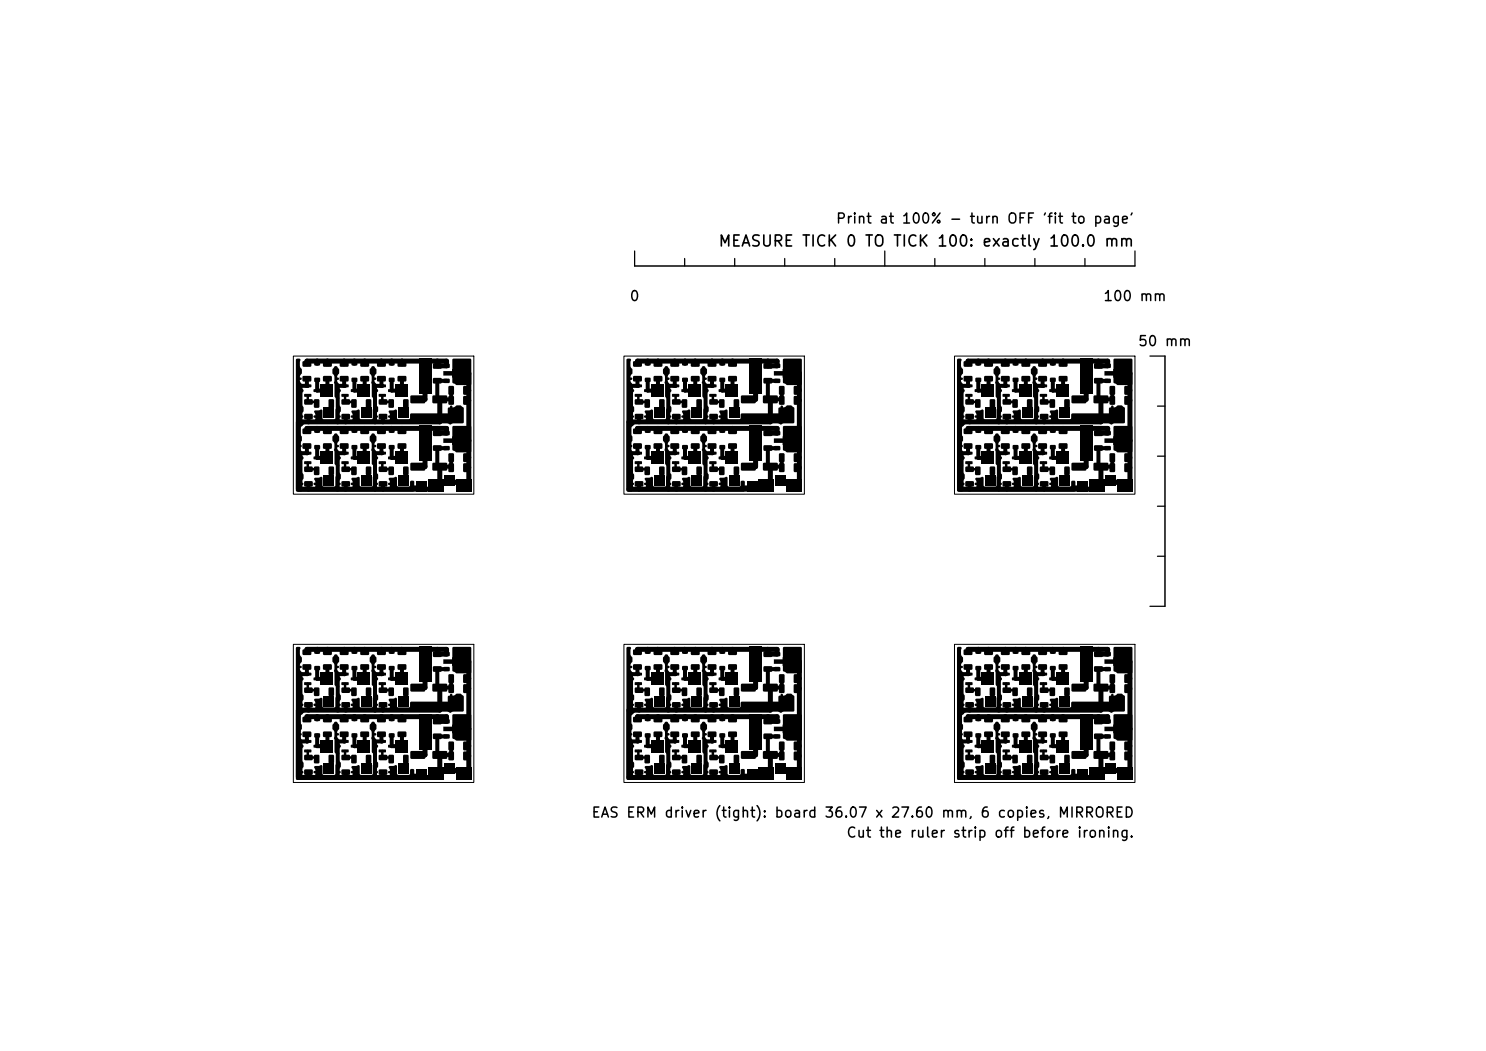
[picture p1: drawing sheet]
<svg xmlns="http://www.w3.org/2000/svg" width="297mm" height="210mm" viewBox="0 0 297 210" stroke-linecap="round" stroke-linejoin="round" font-family="sans-serif">
<defs><g id="words">
<text font-size="2.2" x="143.4" y="49.8">MEASURE TICK 0 TO TICK 100: exactly 100.0 mm</text>
<g font-size="2">
<text x="166.9" y="45.2">Print at 100% - turn OFF 'fit to page'</text>
<text x="125.7" y="60.7">0</text>
<text x="220.4" y="60.7">100 mm</text>
<text x="227.3" y="69.7">50 mm</text>
<text x="118.1" y="163.9">EAS ERM driver (tight): board 36.07 x 27.60 mm, 6 copies, MIRRORED</text>
<text x="169" y="167.9">Cut the ruler strip off before ironing.</text>
</g>
</g></defs>
<g fill="#000">
<path d="M59.2 71.8l.6-.1 .2 .1-.1 1.4 .4 .7v.7l-.4 .6v.2h.2a.26 .26 0 0 1 .2 .4 .26 .26 0 0 1-.4 .1l.4 .9 .4 .3-.1 .2-.3 .1 .4 .6-.4 .8v2l.4 .6v.7l-.4 .9a.27 .27 0 0 1 .4 .2 .27 .27 0 0 1-.4 .3 .94 .94 0 0 0 .6 .8v.4l-.8 .7-.2 .3v1l.4 .6v.8l-.4 .5v.3h.2a.26 .26 0 0 1 .2 .3 .26 .26 0 0 1-.4 .2l.4 .9 .4 .2-.1 .3h-.3l.2 .4a.33 .33 0 0 1 0 .6l-.2 .4v1.9l.4 .7v.8l-.4 .8a.27 .27 0 0 1 .4 .3 .27 .27 0 0 1-.4 .2 .75 .75 0 0 0 .7 .9h.4v-.2a.26 .26 0 0 1 .3-.2 .26 .26 0 0 1 .2 .4l.8-.2 .3-.7a.27 .27 0 0 1-.4-.2 .27 .27 0 0 1 .4-.3l-.2-.6 .1-.3 1.3-.2 .2 .2v1.5l.2 .2h2.3l.2-.2v-1.7l.2-.9a.31 .31 0 0 1 .4-.2 .31 .31 0 0 1 .2 .3l.2 .3v.8l-.3 .5-.1 .3a.27 .27 0 0 1 .4 .3 .27 .27 0 0 1-.4 .2 .74 .74 0 0 0 .7 .9h.5v-.2a.26 .26 0 0 1 .3-.2 .26 .26 0 0 1 .2 .4l.8-.2 .3-.7a.27 .27 0 0 1-.4-.2 .27 .27 0 0 1 .4-.3l-.3-.6 .1-.3 1.4-.2 .2 .2v1.5l.1 .2h2.4l.1-.2v-1.7l.2-.9a.31 .31 0 0 1 .4-.2 .31 .31 0 0 1 .2 .3l.3 .3v.8l-.4 .5v.3a.27 .27 0 0 1 .4 .3 .27 .27 0 0 1-.4 .2 .74 .74 0 0 0 .7 .9h.4v-.2a.26 .26 0 0 1 .3-.2 .26 .26 0 0 1 .2 .4l.8-.2 .3-.7a.27 .27 0 0 1-.4-.2 .27 .27 0 0 1 .4-.3l-.2-.6 .1-.3 1.3-.2 .2 .2 .1 1.5 .2 .2h2.2l.2-1 .2-.2 .6 .2v.8h1.2a.25 .25 0 0 1 .3 .3 .25 .25 0 0 1-.3 .2h-1.2v.5l-.3 .2h-23.1l-.2-.1zM60.5 72.2h1.6l.1 .2v.7l-.2 .2h-1.4l-.2-.2zM60.5 75.2l1.6-.1 .1 .3v.7l-.2 .2-1.4-.1-.2-.2zM60.8 78.7h1.4v.5l-1.3 .1zM60.8 76.8h1.4v.5l-1.3 .1zM60.8 79.8h1.6l.1 .2v.7l-.2 .2h-1.4l-.1-.3zM62.7 77.8h1.3l.1 .5h-1.4zM62.9 72.2h1v.8h-1zM62.9 75.5h1v.8h-1zM64.6 72.2h1.6l.1 .2v.7l-.2 .2h-1.4l-.2-.2zM64.6 75.2l1.6-.1 .1 .3v.7l-.2 .2-1.4-.1-.2-.2zM64.1 76.8h2.5v2.5h-2.5z"/>
<path d="M66.9 73.2h.5l.3 .5 .1 .9a.51 .51 0 0 0-.4 .5 .51 .51 0 0 0 .4 .5l-.4 .5 .3 .7 .4 .3-.1 .2-.3 .1 .3 .4a.33 .33 0 0 1 0 .5l-.3 .4 .1 .7a.33 .33 0 0 1-.1 .5 .33 .33 0 0 1-.4-.1l-.4-.6v-2.4l-.2-.3 .1-1.2-.4-.8 .1-.7zM68 72.2h1.5l.2 .2v.7l-.3 .2h-1.4l-.1-.2zM68 75.2l1.5-.1 .2 .3v.7l-.3 .2-1.4-.1-.1-.2zM68.3 78.7h1.3l.1 .5-1.4 .1zM68.3 76.8h1.3l.1 .5-1.4 .1zM68.3 79.8h1.5l.2 .2v.7l-.3 .2h-1.3l-.2-.3zM70.1 77.8h1.4l.1 .5h-1.4zM70.3 72.2h1.1v.8h-1.1zM70.3 75.5h1.1v.8h-1.1zM72.1 72.2h1.5l.2 .2v.7l-.3 .2h-1.4l-.1-.2zM72.1 75.2l1.5-.1 .2 .3v.7l-.3 .2-1.4-.1-.1-.2zM71.5 76.8h2.5v2.5h-2.5z"/>
<path d="M74.3 73.2h.5l.4 .5v.9a.51 .51 0 0 0-.4 .5 .51 .51 0 0 0 .4 .5l-.4 .5 .4 .7 .4 .3-.1 .2-.3 .1 .2 .4a.33 .33 0 0 1 0 .5l-.2 .4v.8a.33 .33 0 0 1-.1 .4 .33 .33 0 0 1-.4-.1l-.4-.6v-2.4l-.1-.3 .1-1.2-.4-.8v-.7zM75.4 72.2h1.6l.1 .2v.7l-.2 .2h-1.4l-.2-.2zM75.4 75.2l1.6-.1 .1 .3v.7l-.2 .2-1.4-.1-.2-.2zM75.7 78.7h1.4v.5l-1.3 .1zM75.7 76.8h1.4v.5l-1.3 .1zM75.7 79.8h1.6l.1 .2v.7l-.2 .2h-1.4l-.1-.3zM77.6 77.8h1.3l.1 .5h-1.4zM77.8 72.2h1v.8h-1zM77.8 75.5h1v.8h-1zM79.5 72.2h1.6l.1 .2v.7l-.2 .2h-1.4l-.2-.2zM79.5 75.2l1.6-.1 .1 .3v.7l-.2 .2-1.4-.1-.2-.2zM79 76.8h2.5v2.5h-2.5z"/>
<path d="M83.7 71.7h2.5v7h-2.5zM86.6 72.6h1.5l.2 .2v.7l-.2 .2h-1.4l-.2-.2zM86.6 75.6l1.5-.1 .2 .3v.7l-.2 .2-1.4-.1-.2-.2zM88.7 75.7h1.1l.1 .2v.5l-.2 .2-1-.1-.1-.2zM88.7 72.7h1.1l.1 .2v.5l-.2 .2-1-.1-.1-.2zM90.5 71.7h3.6v5.2l-2.8 .1-.8-.5zM89.7 79.2l.8-.1 .2 .2 .1 1.4-.2 .2h-.7l-.3-.2zM89.7 77.2l.8-.1 .2 .2 .1 1.4-.2 .2h-.7l-.3-.2zM88.6 74.2h1.8v-.5h2.8v1.8h-2.8v-.4h-1.8zM92.6 79.2l.9-.1 .2 .2v1.4l-.2 .2h-.7l-.2-.2zM92.6 77.2l.9-.1 .2 .2v1.4l-.2 .2h-.7l-.2-.2zM125.2 71.8l.7-.1 .2 .1-.1 1.4 .4 .7v.7l-.4 .6v.2h.1a.26 .26 0 0 1 .3 .4 .26 .26 0 0 1-.4 .1l.3 .9 .4 .3-.1 .2-.3 .1 .5 .6-.5 .8 .1 2 .3 .6 .1 .7-.5 .9a.27 .27 0 0 1 .4 .2 .27 .27 0 0 1-.4 .3 .94 .94 0 0 0 .7 .8v.4l-.8 .7-.2 .3v1l.4 .6v.8l-.4 .5v.3h.1a.26 .26 0 0 1 .3 .3 .26 .26 0 0 1-.4 .2l.3 .9 .4 .2-.1 .3h-.3l.3 .4a.33 .33 0 0 1 0 .6l-.3 .4v1.9l.4 .7 .1 .8-.5 .8a.27 .27 0 0 1 .4 .3 .27 .27 0 0 1-.4 .2 .75 .75 0 0 0 .7 .9h.5v-.2a.26 .26 0 0 1 .3-.2 .26 .26 0 0 1 .2 .4l.8-.2 .3-.7a.27 .27 0 0 1-.4-.2 .27 .27 0 0 1 .4-.3l-.3-.6 .2-.3 1.3-.2 .2 .2v1.5l.1 .2h2.4l.1-.2v-1.7l.2-.9a.31 .31 0 0 1 .4-.2 .31 .31 0 0 1 .3 .3l.2 .3v.8l-.3 .5-.1 .3a.27 .27 0 0 1 .4 .3 .27 .27 0 0 1-.4 .2 .74 .74 0 0 0 .7 .9h.4v-.2a.26 .26 0 0 1 .4-.2 .26 .26 0 0 1 .1 .4l.9-.2 .2-.7a.27 .27 0 0 1-.3-.2 .27 .27 0 0 1 .3-.3l-.2-.6 .1-.3 1.4-.2 .2 .2v1.5l.1 .2h2.3l.2-.2v-1.7l.2-.9a.31 .31 0 0 1 .4-.2 .31 .31 0 0 1 .2 .3l.2 .3v.8l-.3 .5-.1 .3a.27 .27 0 0 1 .4 .3 .27 .27 0 0 1-.4 .2 .74 .74 0 0 0 .7 .9h.5v-.2a.26 .26 0 0 1 .3-.2 .26 .26 0 0 1 .2 .4l.8-.2 .3-.7a.27 .27 0 0 1-.4-.2 .27 .27 0 0 1 .4-.3l-.3-.6 .2-.3 1.3-.2 .2 .2v1.5l.3 .2h2.2l.1-1 .3-.2 .5 .2 .1 .8h1.2a.25 .25 0 0 1 .3 .3 .25 .25 0 0 1-.3 .2h-1.2v.5l-.3 .2h-23.1l-.3-.1z"/>
<path d="M126.6 72.2h1.6l.1 .2v.7l-.2 .2h-1.4l-.2-.2zM126.6 75.2l1.6-.1 .1 .3v.7l-.2 .2-1.4-.1-.2-.2zM126.9 78.7h1.3l.1 .5-1.4 .1zM126.9 76.8h1.3l.1 .5-1.4 .1zM126.9 79.8h1.5l.2 .2v.7l-.3 .2h-1.3l-.2-.3zM128.8 77.8h1.3l.1 .5h-1.4zM128.9 72.2h1.1v.8h-1.1zM128.9 75.5h1.1v.8h-1.1zM130.7 72.2h1.6l.1 .2v.7l-.2 .2h-1.4l-.2-.2zM130.7 75.2l1.6-.1 .1 .3v.7l-.2 .2-1.4-.1-.2-.2zM130.1 76.8h2.5v2.5h-2.5zM133 73.2h.4l.4 .5v.9a.51 .51 0 0 0-.3 .5 .51 .51 0 0 0 .3 .5l-.3 .5 .3 .7 .4 .3-.1 .2-.3 .1 .2 .4a.33 .33 0 0 1 0 .5l-.2 .4v.7a.33 .33 0 0 1 0 .5 .33 .33 0 0 1-.5-.1l-.4-.6v-2.4l-.1-.3 .1-1.2-.4-.8v-.7z"/>
<path d="M134 72.2h1.6l.2 .2-.1 .7-.2 .2h-1.4l-.1-.2zM134 75.2l1.6-.1 .2 .3-.1 .7-.2 .2-1.4-.1-.1-.2zM134.3 78.7h1.4l.1 .5-1.4 .1zM134.3 76.8h1.4l.1 .5-1.4 .1zM134.4 79.8h1.5l.1 .2v.7l-.2 .2h-1.4l-.1-.3zM136.2 77.8h1.4v.5h-1.3zM136.4 72.2h1v.8h-1zM136.4 75.5h1v.8h-1zM138.1 72.2h1.6l.2 .2-.1 .7-.2 .2h-1.4l-.1-.2zM138.1 75.2l1.6-.1 .2 .3-.1 .7-.2 .2-1.4-.1-.1-.2zM137.6 76.8h2.5v2.5h-2.5zM140.4 73.2h.5l.4 .5v.9a.51 .51 0 0 0-.4 .5 .51 .51 0 0 0 .4 .5l-.4 .5 .3 .7 .4 .3-.1 .2-.3 .1 .3 .4a.33 .33 0 0 1 0 .5l-.3 .4 .1 .8a.33 .33 0 0 1-.1 .4 .33 .33 0 0 1-.4-.1l-.4-.6v-2.4l-.1-.3 .1-1.2-.4-.8v-.7z"/>
<path d="M141.5 72.2h1.6l.1 .2v.7l-.2 .2h-1.4l-.2-.2zM141.5 75.2l1.6-.1 .1 .3v.7l-.2 .2-1.4-.1-.2-.2zM141.8 78.7h1.3l.1 .5-1.4 .1zM141.8 76.8h1.3l.1 .5-1.4 .1zM141.8 79.8h1.5l.2 .2v.7l-.3 .2h-1.3l-.2-.3zM143.7 77.8h1.3l.1 .5h-1.4zM143.8 72.2h1.1v.8h-1.1zM143.8 75.5h1.1v.8h-1.1zM145.6 72.2h1.6l.1 .2v.7l-.2 .2h-1.4l-.2-.2zM145.6 75.2l1.6-.1 .1 .3v.7l-.2 .2-1.4-.1-.2-.2zM145 76.8h2.5v2.5h-2.5zM149.8 71.7h2.5v7h-2.5z"/>
<path d="M152.6 72.6h1.6l.2 .2v.7l-.3 .2h-1.4l-.1-.2zM152.6 75.6l1.6-.1 .2 .3v.7l-.3 .2-1.4-.1-.1-.2zM154.7 75.7h1.1l.2 .2v.5l-.3 .2-.9-.1-.1-.2zM154.7 72.7h1.1l.2 .2v.5l-.3 .2-.9-.1-.1-.2zM156.5 71.7h3.7v5.2l-2.9 .1-.8-.5zM155.7 77.2l.9-.1 .2 .2v1.4l-.1 .2h-.8l-.2-.2zM155.7 79.2l.9-.1 .2 .2v1.4l-.1 .2h-.8l-.2-.2zM154.7 74.2h1.7v-.5h2.9v1.8h-2.9v-.4h-1.7zM158.7 77.2l.8-.1 .3 .2v1.4l-.2 .2h-.7l-.3-.2zM158.7 79.2l.8-.1 .3 .2v1.4l-.2 .2h-.7l-.3-.2zM191.3 71.8l.6-.1 .3 .1-.1 1.4 .4 .7v.7l-.4 .6v.2h.1a.26 .26 0 0 1 .3 .4 .26 .26 0 0 1-.4 .1l.3 .9 .4 .3-.1 .2-.3 .1 .4 .6-.4 .8v2l.4 .6v.7l-.4 .9a.27 .27 0 0 1 .4 .2 .27 .27 0 0 1-.4 .3 .94 .94 0 0 0 .6 .8v.4l-.8 .7-.1 .3v1l.4 .6v.8l-.4 .5v.3h.1a.26 .26 0 0 1 .3 .3 .26 .26 0 0 1-.4 .2l.3 .9 .4 .2-.1 .3h-.3l.3 .4a.33 .33 0 0 1 0 .6l-.3 .4v1.9l.4 .7v.8l-.4 .8a.27 .27 0 0 1 .4 .3 .27 .27 0 0 1-.4 .2 .75 .75 0 0 0 .7 .9h.4v-.2a.26 .26 0 0 1 .4-.2 .26 .26 0 0 1 .1 .4l.9-.2 .3-.7a.27 .27 0 0 1-.4-.2 .27 .27 0 0 1 .4-.3l-.3-.6 .1-.3 1.4-.2 .2 .2v1.5l.1 .2h2.4l.1-.2v-1.7l.2-.9a.31 .31 0 0 1 .4-.2 .31 .31 0 0 1 .2 .3l.3 .3v.8l-.4 .5v.3a.27 .27 0 0 1 .4 .3 .27 .27 0 0 1-.4 .2 .75 .75 0 0 0 .7 .9h.4v-.2a.26 .26 0 0 1 .3-.2 .26 .26 0 0 1 .2 .4l.8-.2 .3-.7a.27 .27 0 0 1-.4-.2 .27 .27 0 0 1 .4-.3l-.2-.6 .1-.3 1.3-.2 .2 .2v1.5l.2 .2h2.3l.1-.2v-1.7l.3-.9a.31 .31 0 0 1 .3-.2 .31 .31 0 0 1 .3 .3l.2 .3v.8l-.3 .5-.1 .3a.27 .27 0 0 1 .4 .3 .27 .27 0 0 1-.4 .2 .74 .74 0 0 0 .7 .9h.4v-.2a.26 .26 0 0 1 .4-.2 .26 .26 0 0 1 .1 .4l.9-.2 .3-.7a.27 .27 0 0 1-.4-.2 .27 .27 0 0 1 .4-.3l-.3-.6 .1-.3 1.4-.2 .2 .2v1.5l.2 .2h2.3l.1-1 .3-.2 .5 .2v.8h1.3a.25 .25 0 0 1 .2 .3 .25 .25 0 0 1-.2 .2h-1.3v.5l-.2 .2h-23.2l-.2-.1zM192.7 72.2h1.5l.2 .2v.7l-.3 .2h-1.4l-.1-.2z"/>
<path d="M192.7 75.2l1.5-.1 .2 .3v.7l-.3 .2-1.4-.1-.1-.2zM193 78.7h1.3l.1 .5-1.4 .1zM193 76.8h1.3l.1 .5-1.4 .1zM193 79.8h1.5l.2 .2-.1 .7-.2 .2h-1.3l-.2-.3zM194.8 77.8h1.4l.1 .5h-1.4zM195 72.2h1.1v.8h-1.1zM195 75.5h1.1v.8h-1.1zM196.8 72.2h1.5l.2 .2v.7l-.3 .2h-1.4l-.1-.2zM196.8 75.2l1.5-.1 .2 .3v.7l-.3 .2-1.4-.1-.1-.2zM196.2 76.8h2.5v2.5h-2.5zM199 73.3l.4-.1 .5 .5v.9a.51 .51 0 0 0-.4 .5 .51 .51 0 0 0 .4 .5l-.4 .5 .4 .7 .3 .3-.1 .2-.2 .1 .2 .4a.33 .33 0 0 1 0 .5l-.2 .4v.7a.33 .33 0 0 1-.1 .5 .33 .33 0 0 1-.4-.1l-.4-.6-.1-2.7 .1-1.2-.4-.8v-.7zM200.1 72.2h1.6l.1 .2v.7l-.2 .2h-1.4l-.2-.2z"/>
<path d="M200.1 75.2l1.6-.1 .1 .3v.7l-.2 .2-1.4-.1-.2-.2zM200.4 78.7h1.3l.1 .5-1.3 .1zM200.4 76.8h1.3l.1 .5-1.3 .1zM200.4 79.8h1.6l.1 .2v.7l-.2 .2h-1.4l-.1-.3zM202.3 77.8h1.3l.1 .5h-1.4zM202.4 72.2h1.1v.8h-1.1zM202.4 75.5h1.1v.8h-1.1zM204.2 72.2h1.6l.1 .2v.7l-.2 .2h-1.4l-.2-.2zM204.2 75.2l1.6-.1 .1 .3v.7l-.2 .2-1.4-.1-.2-.2zM203.6 76.8h2.5v2.5h-2.5zM206.5 73.2h.4l.4 .5 .1 .9a.51 .51 0 0 0-.4 .5 .51 .51 0 0 0 .4 .5l-.4 .5 .3 .7 .4 .3-.1 .2-.3 .1 .3 .4a.33 .33 0 0 1 0 .5l-.3 .4 .1 .8a.33 .33 0 0 1-.1 .4 .33 .33 0 0 1-.5-.1l-.4-.6-.1-2.7 .1-1.2-.4-.8v-.7zM207.6 72.2h1.5l.2 .2v.7l-.3 .2h-1.4l-.1-.2z"/>
<path d="M207.6 75.2l1.5-.1 .2 .3v.7l-.3 .2-1.4-.1-.1-.2zM207.9 78.7h1.3l.1 .5-1.4 .1zM207.9 76.8h1.3l.1 .5-1.4 .1zM207.9 79.8h1.5l.2 .2-.1 .7-.2 .2h-1.3l-.2-.3zM209.7 77.8h1.4l.1 .5h-1.4zM209.9 72.2h1.1v.8h-1.1zM209.9 75.5h1.1v.8h-1.1zM211.7 72.2h1.5l.2 .2v.7l-.3 .2h-1.4l-.1-.2zM211.7 75.2l1.5-.1 .2 .3v.7l-.3 .2-1.4-.1-.1-.2zM211.1 76.8h2.5v2.5h-2.5zM215.8 71.7h2.5v7h-2.5zM218.7 72.6h1.6l.1 .2v.7l-.2 .2h-1.4l-.2-.2z"/>
<path d="M218.7 75.6l1.6-.1 .1 .3v.7l-.2 .2-1.4-.1-.2-.2zM220.8 75.7h1.1l.1 .2v.5l-.2 .2-.9-.1-.2-.2zM220.8 72.7h1.1l.1 .2v.5l-.2 .2-.9-.1-.2-.2zM222.6 71.7h3.7v5.2l-2.9 .1-.8-.5zM221.8 79.2l.8-.1 .3 .2v1.4l-.2 .2h-.7l-.2-.2zM221.8 77.2l.8-.1 .3 .2v1.4l-.2 .2h-.7l-.2-.2zM220.7 74.2h1.8v-.5h2.8v1.8h-2.8v-.4h-1.8zM224.8 79.2l.8-.1 .2 .2v1.4l-.1 .2h-.8l-.2-.2zM224.8 77.2l.8-.1 .2 .2v1.4l-.1 .2h-.8l-.2-.2zM60.5 85.7l1.6-.1 .1 .3v.7l-.2 .2-1.4-.1-.2-.2zM60.5 88.6h1.6l.1 .2v.7l-.2 .2h-1.4l-.2-.2zM60.8 92.2h1.4v.5h-1.3z"/>
<path d="M60.8 90.3h1.4v.5h-1.3zM60.8 93.3l1.6-.1 .1 .3v.7l-.2 .1h-1.4l-.1-.2zM60.8 96.2l1.6-.1 .1 .3v.7l-.2 .2-1.4-.1-.1-.2zM60.8 82.7h1.6l.1 .2v.7l-.2 .2h-1.4l-.1-.2zM62.7 91.2h1.3l.1 .5-1.4 .1zM62.9 85.7h1v.7h-1zM62.9 89h1v.7h-1zM62.8 79.8h.8l.2 .1 .1 1.4-.2 .2h-.7l-.3-.2zM62.8 93.3l.8-.1 .2 .2 .1 1.3-.2 .2-.7 .1-.3-.2zM64.6 85.7l1.6-.1 .1 .3v.7l-.2 .2-1.4-.1-.2-.2zM64.6 88.6h1.6l.1 .2v.7l-.2 .2h-1.4l-.2-.2zM64.1 90.3h2.5v2.5h-2.5z"/>
<path d="M64.8 81.5h2v2h-2zM64.8 95h2v2h-2zM65.7 79.8h.8l.3 .1v1.4l-.2 .2h-.7l-.2-.2zM65.7 93.3l.8-.1 .3 .2v1.3l-.2 .2-.7 .1-.2-.2zM66.8 86.7l.5-.1 .4 .6 .1 .9a.51 .51 0 0 0-.4 .5 .51 .51 0 0 0 .4 .5l-.4 .4 .3 .8 .4 .2-.1 .3h-.3l.3 .4a.33 .33 0 0 1 0 .6l-.3 .4 .1 .7a.33 .33 0 0 1-.1 .4 .33 .33 0 0 1-.4 0l-.4-.6v-2.5l-.2-.3 .1-1.2-.4-.7 .1-.8zM62.8 82.1l1.5-.2 .2 1.7 .1 .2h2.2l.2-.2 .1-1.7 .2-.9a.31 .31 0 0 1 .4-.3 .31 .31 0 0 1 .2 .4l.2 .3v.7l-.3 .5-.1 .4a.27 .27 0 0 1 .4 .2 .27 .27 0 0 1-.4 .3l.3 .6a.25 .25 0 0 1 .1 .3 .25 .25 0 0 1-.3 .2h-4.9a.4 .4 0 0 1-.2-.4 .4 .4 0 0 1 .3-.3v-.4a.27 .27 0 0 1-.4-.3 .27 .27 0 0 1 .4-.2zM68 85.7l1.5-.1 .2 .3v.7l-.3 .2-1.4-.1-.1-.2zM68 88.6h1.5l.2 .2v.7l-.3 .2h-1.4l-.1-.2zM68.3 92.2h1.3l.1 .5h-1.4zM68.3 90.3h1.3l.1 .5h-1.4zM68.3 82.7h1.5l.2 .2v.7l-.3 .2h-1.3l-.2-.2zM68.3 93.3l1.5-.1 .2 .3v.7l-.3 .1h-1.3l-.2-.2z"/>
<path d="M68.3 96.2l1.5-.1 .2 .3v.7l-.3 .2-1.3-.1-.2-.2zM70.1 91.2h1.4l.1 .5-1.4 .1zM70.3 85.7h1.1v.7h-1.1zM70.3 89h1.1v.7h-1.1zM70.2 79.8h.9l.2 .1v1.4l-.2 .2h-.7l-.2-.2zM70.2 93.3l.9-.1 .2 .2v1.3l-.2 .2-.7 .1-.2-.2zM72.1 85.7l1.5-.1 .2 .3v.7l-.3 .2-1.4-.1-.1-.2zM72.1 88.6h1.5l.2 .2v.7l-.3 .2h-1.4l-.1-.2zM71.5 90.3h2.5v2.5h-2.5zM72.2 81.5h2v2h-2zM72.2 95h2v2h-2zM73.2 79.8h.8l.2 .1v1.4l-.1 .2h-.7l-.3-.2z"/>
<path d="M73.2 93.3l.8-.1 .2 .2v1.3l-.1 .2-.7 .1-.3-.2zM74.3 86.7l.4-.1 .5 .6v.9a.51 .51 0 0 0-.4 .5 .51 .51 0 0 0 .4 .5l-.4 .4 .4 .8 .4 .2-.1 .3h-.3l.2 .4a.33 .33 0 0 1 0 .6l-.2 .4v.7a.33 .33 0 0 1-.1 .4 .33 .33 0 0 1-.4 0l-.4-.6v-2.5l-.1-.3 .1-1.2-.4-.7v-.8zM70.3 82.1l1.5-.2 .1 1.7 .1 .2h2.3l.2-.2v-1.7l.2-.9a.31 .31 0 0 1 .4-.3 .31 .31 0 0 1 .2 .4l.3 .3v.7l-.4 .5v.4a.27 .27 0 0 1 .4 .2 .27 .27 0 0 1-.4 .3l.2 .6a.25 .25 0 0 1 .2 .3 .25 .25 0 0 1-.3 .2h-5a.4 .4 0 0 1-.2-.4 .4 .4 0 0 1 .3-.3l.1-.4a.27 .27 0 0 1-.4-.3 .27 .27 0 0 1 .4-.2zM75.4 85.7l1.6-.1 .1 .3v.7l-.2 .2-1.4-.1-.2-.2zM75.4 88.6h1.6l.1 .2v.7l-.2 .2h-1.4l-.2-.2zM75.7 92.2h1.4v.5h-1.3zM75.7 90.3h1.4v.5h-1.3zM75.7 93.3l1.6-.1 .1 .3v.7l-.2 .1h-1.4l-.1-.2zM75.7 96.2l1.6-.1 .1 .3v.7l-.2 .2-1.4-.1-.1-.2zM75.7 82.7h1.6l.1 .2v.7l-.2 .2h-1.4l-.1-.2zM77.6 91.2h1.3l.1 .5-1.4 .1zM77.8 85.7h1v.7h-1z"/>
<path d="M77.8 89h1v.7h-1zM77.7 79.8h.8l.2 .1 .1 1.4-.2 .2h-.7l-.3-.2zM77.7 93.3l.8-.1 .2 .2 .1 1.3-.2 .2-.7 .1-.3-.2zM79.5 85.7l1.6-.1 .1 .3v.7l-.2 .2-1.4-.1-.2-.2zM79.5 88.6h1.6l.1 .2v.7l-.2 .2h-1.4l-.2-.2zM79 90.3h2.5v2.5h-2.5zM79.7 95h2v2h-2zM79.7 81.5h2v2h-2zM80.6 79.8h.8l.3 .1v1.4l-.2 .2h-.7l-.2-.2zM80.6 93.3l.8-.1 .3 .2v1.3l-.2 .2-.7 .1-.2-.2zM82.1 92.5h2.7l.2 .2v1.2l-.2 .2-2.6-.1-.2-.2zM82.1 79.1l2.7-.1 .2 .3v1.1l-.2 .2h-2.6l-.2-.2z"/>
<path d="M83.3 96.3h2v2h-2zM83.7 85.1h2.5v7h-2.5zM86.5 92.5h2.7l.2 .2v1.2l-.2 .2-2.6-.1-.2-.2zM86.5 79.1l2.7-.1 .2 .3v1.1l-.2 .2h-2.6l-.2-.2zM86.6 86.1l1.5-.1 .2 .3v.7l-.2 .2-1.4-.1-.2-.2zM86.6 89h1.5l.2 .2v.7l-.2 .2h-1.4l-.2-.2zM85.6 95.8h3v2.5h-3zM88.7 89.2l1.1-.1 .1 .2v.6l-.2 .1h-1l-.1-.2zM88.7 86.2l1.1-.1 .1 .2v.6l-.2 .1h-1l-.1-.2zM90.5 85.2h3.6v5.1l-2.8 .1-.8-.4zM89.7 90.6h.8l.2 .1 .1 1.4-.2 .2-.7 .1-.3-.2zM89.7 92.6h.8l.2 .1 .1 1.4-.2 .2-.7 .1-.3-.2z"/>
<path d="M88.9 95h2v2h-2zM77.7 82.1l1.5-.2 .2 1.7 .1 .2h2.2l.2-.2 .1-.8 .2-.2h7.3v-1l.4-.2a.27 .27 0 0 1 .3-.4 .27 .27 0 0 1 .2 .4l.4-.1 .5-.3h.7l.7 .5v2.8l-.2 .3h-1.9l-.4 .2a.42 .42 0 0 1-.7-.2h-11.7a.4 .4 0 0 1-.2-.4 .4 .4 0 0 1 .3-.3v-.4a.27 .27 0 0 1-.4-.3 .27 .27 0 0 1 .4-.2zM88.6 87.6h1.8v-.4h2.8v1.7h-2.8v-.4h-1.8zM92.6 90.6h.9l.2 .1v1.4l-.2 .2-.7 .1-.2-.2zM92.6 92.6h.9l.2 .1v1.4l-.2 .2-.7 .1-.2-.2zM91.2 95.8h3v2.5h-3zM126.6 85.7l1.6-.1 .1 .3v.7l-.2 .2-1.4-.1-.2-.2zM126.6 88.6h1.6l.1 .2v.7l-.2 .2h-1.4l-.2-.2zM126.9 92.2h1.3l.1 .5h-1.4zM126.9 90.3h1.3l.1 .5h-1.4zM126.9 93.3l1.5-.1 .2 .3v.7l-.3 .1h-1.3l-.2-.2zM126.9 96.2l1.5-.1 .2 .3v.7l-.3 .2-1.3-.1-.2-.2z"/>
<path d="M126.9 82.7h1.5l.2 .2v.7l-.3 .2h-1.3l-.2-.2zM128.8 91.2h1.3l.1 .5-1.4 .1zM128.9 85.7h1.1v.7h-1.1zM128.9 89h1.1v.7h-1.1zM128.9 93.3l.8-.1 .2 .2v1.3l-.1 .2-.8 .1-.2-.2zM128.9 79.8h.8l.2 .1v1.4l-.1 .2h-.8l-.2-.2zM130.7 85.7l1.6-.1 .1 .3v.7l-.2 .2-1.4-.1-.2-.2zM130.7 88.6h1.6l.1 .2v.7l-.2 .2h-1.4l-.2-.2zM130.1 90.3h2.5v2.5h-2.5zM130.8 81.5h2v2h-2zM130.8 95h2v2h-2zM131.8 93.3l.8-.1 .2 .2v1.3l-.1 .2-.7 .1-.3-.2z"/>
<path d="M131.8 79.8h.8l.2 .1v1.4l-.1 .2h-.7l-.3-.2zM132.9 86.7l.4-.1 .5 .6v.9a.51 .51 0 0 0-.3 .5 .51 .51 0 0 0 .3 .5l-.3 .4 .3 .8 .4 .2-.1 .3h-.3l.2 .4a.33 .33 0 0 1 0 .6l-.2 .4v.7a.33 .33 0 0 1 0 .4 .33 .33 0 0 1-.5 0l-.4-.6v-2.5l-.1-.3 .1-1.2-.4-.7v-.8zM128.9 82.1l1.5-.2 .1 1.7 .1 .2h2.3l.2-.2v-1.7l.2-.9a.31 .31 0 0 1 .4-.3 .31 .31 0 0 1 .3 .4l.2 .3v.7l-.3 .5-.1 .4a.27 .27 0 0 1 .4 .2 .27 .27 0 0 1-.4 .3l.2 .6a.25 .25 0 0 1 .2 .3 .25 .25 0 0 1-.3 .2h-5a.4 .4 0 0 1-.2-.4 .4 .4 0 0 1 .3-.3l.1-.4a.27 .27 0 0 1-.4-.3 .27 .27 0 0 1 .4-.2zM134 85.7l1.6-.1 .2 .3-.1 .7-.2 .2-1.4-.1-.1-.2zM134 88.6h1.6l.2 .2-.1 .7-.2 .2h-1.4l-.1-.2zM134.3 92.2h1.4l.1 .5h-1.4zM134.3 90.3h1.4l.1 .5h-1.4zM134.4 93.3l1.5-.1 .1 .3v.7l-.2 .1h-1.4l-.1-.2zM134.4 96.2l1.5-.1 .1 .3v.7l-.2 .2-1.4-.1-.1-.2zM134.4 82.7h1.5l.1 .2v.7l-.2 .2h-1.4l-.1-.2zM136.2 91.2h1.4v.5l-1.3 .1zM136.4 85.7h1v.7h-1z"/>
<path d="M136.4 89h1v.7h-1zM136.3 79.8h.8l.3 .1v1.4l-.2 .2h-.7l-.2-.2zM136.3 93.3l.8-.1 .3 .2v1.3l-.2 .2-.7 .1-.2-.2zM138.1 85.7l1.6-.1 .2 .3-.1 .7-.2 .2-1.4-.1-.1-.2zM138.1 88.6h1.6l.2 .2-.1 .7-.2 .2h-1.4l-.1-.2zM137.6 90.3h2.5v2.5h-2.5zM138.3 81.5h2v2h-2zM138.3 95h2v2h-2zM139.2 79.8h.8l.3 .1v1.4l-.2 .2h-.7l-.2-.2zM139.2 93.3l.8-.1 .3 .2v1.3l-.2 .2-.7 .1-.2-.2zM140.3 86.7l.5-.1 .5 .6v.9a.51 .51 0 0 0-.4 .5 .51 .51 0 0 0 .4 .5l-.4 .4 .3 .8 .4 .2-.1 .3h-.3l.3 .4a.33 .33 0 0 1 0 .6l-.3 .4 .1 .7a.33 .33 0 0 1-.1 .4 .33 .33 0 0 1-.4 0l-.4-.6v-2.5l-.1-.3 .1-1.2-.4-.7v-.8zM136.3 82.1l1.6-.2 .1 1.7 .1 .2h2.2l.3-.2v-1.7l.2-.9a.31 .31 0 0 1 .4-.3 .31 .31 0 0 1 .2 .4l.2 .3v.7l-.3 .5-.1 .4a.27 .27 0 0 1 .4 .2 .27 .27 0 0 1-.4 .3l.3 .6a.25 .25 0 0 1 .1 .3 .25 .25 0 0 1-.2 .2h-5a.4 .4 0 0 1-.2-.4 .4 .4 0 0 1 .3-.3v-.4a.27 .27 0 0 1-.3-.3 .27 .27 0 0 1 .3-.2z"/>
<path d="M141.5 85.7l1.6-.1 .1 .3v.7l-.2 .2-1.4-.1-.2-.2zM141.5 88.6h1.6l.1 .2v.7l-.2 .2h-1.4l-.2-.2zM141.8 92.2h1.3l.1 .5h-1.4zM141.8 90.3h1.3l.1 .5h-1.4zM141.8 82.7h1.5l.2 .2v.7l-.3 .2h-1.3l-.2-.2zM141.8 93.3l1.5-.1 .2 .3v.7l-.3 .1h-1.3l-.2-.2zM141.8 96.2l1.5-.1 .2 .3v.7l-.3 .2-1.3-.1-.2-.2zM143.7 91.2h1.3l.1 .5-1.4 .1zM143.8 85.7h1.1v.7h-1.1zM143.8 89h1.1v.7h-1.1zM143.8 93.3l.8-.1 .2 .2v1.3l-.1 .2-.8 .1-.2-.2zM143.8 79.8h.8l.2 .1v1.4l-.1 .2h-.8l-.2-.2z"/>
<path d="M145.6 85.7l1.6-.1 .1 .3v.7l-.2 .2-1.4-.1-.2-.2zM145.6 88.6h1.6l.1 .2v.7l-.2 .2h-1.4l-.2-.2zM145 90.3h2.5v2.5h-2.5zM145.7 95h2v2h-2zM145.7 81.5h2v2h-2zM146.7 93.3l.8-.1 .2 .2v1.3l-.1 .2-.7 .1-.3-.2zM146.7 79.8h.8l.2 .1v1.4l-.1 .2h-.7l-.3-.2zM148.1 92.5h2.8l.2 .2v1.2l-.3 .2-2.6-.1-.1-.2zM148.1 79.1l2.8-.1 .2 .3v1.1l-.3 .2h-2.6l-.1-.2zM149.4 96.3h2v2h-2zM149.8 85.1h2.5v7h-2.5zM152.5 92.5h2.8l.2 .2v1.2l-.3 .2-2.6-.1-.1-.2z"/>
<path d="M152.5 79.1l2.8-.1 .2 .3v1.1l-.3 .2h-2.6l-.1-.2zM152.6 86.1l1.6-.1 .2 .3v.7l-.3 .2-1.4-.1-.1-.2zM152.6 89h1.6l.2 .2v.7l-.3 .2h-1.4l-.1-.2zM151.7 95.8h3v2.5h-3zM154.7 89.2l1.1-.1 .2 .2v.6l-.3 .1h-.9l-.1-.2zM154.7 86.2l1.1-.1 .2 .2v.6l-.3 .1h-.9l-.1-.2zM156.5 85.2h3.7v5.1l-2.9 .1-.8-.4zM155.7 90.6h.9l.2 .1v1.4l-.1 .2-.8 .1-.2-.2zM155.7 92.6h.9l.2 .1v1.4l-.1 .2-.8 .1-.2-.2zM155 95h2v2h-2zM143.8 82.1l1.5-.2 .1 1.7 .1 .2h2.3l.2-.2v-.8l.2-.2h7.4v-1l.4-.2a.27 .27 0 0 1 .2-.4 .27 .27 0 0 1 .3 .4l.4-.1 .4-.3h.7l.7 .5 .1 2.8-.3 .3h-1.8l-.4 .2a.42 .42 0 0 1-.7-.2h-11.8a.4 .4 0 0 1-.2-.4 .4 .4 0 0 1 .3-.3l.1-.4a.27 .27 0 0 1-.4-.3 .27 .27 0 0 1 .4-.2zM154.7 87.6h1.7v-.4h2.9v1.7h-2.9v-.4h-1.7z"/>
<path d="M158.7 90.6h.8l.3 .1v1.4l-.2 .2-.7 .1-.3-.2zM158.7 92.6h.8l.3 .1v1.4l-.2 .2-.7 .1-.3-.2zM157.3 95.8h3v2.5h-3zM192.7 85.7l1.5-.1 .2 .3v.7l-.3 .2-1.4-.1-.1-.2zM192.7 88.6h1.5l.2 .2v.7l-.3 .2h-1.4l-.1-.2zM193 92.2h1.3l.1 .5h-1.4zM193 90.3h1.3l.1 .5h-1.4zM193 93.3l1.5-.1 .2 .3-.1 .7-.2 .1h-1.3l-.2-.2zM193 96.2l1.5-.1 .2 .3-.1 .7-.2 .2-1.3-.1-.2-.2zM193 82.7h1.5l.2 .2-.1 .7-.2 .2h-1.3l-.2-.2zM194.8 91.2h1.4l.1 .5-1.4 .1zM195 85.7h1.1v.7h-1.1z"/>
<path d="M195 89h1.1v.7h-1.1zM194.9 79.8h.8l.3 .1v1.4l-.2 .2h-.7l-.2-.2zM194.9 93.3l.8-.1 .3 .2v1.3l-.2 .2-.7 .1-.2-.2zM196.8 85.7l1.5-.1 .2 .3v.7l-.3 .2-1.4-.1-.1-.2zM196.8 88.6h1.5l.2 .2v.7l-.3 .2h-1.4l-.1-.2zM196.2 90.3h2.5v2.5h-2.5zM196.9 81.5h2v2h-2zM196.9 95h2v2h-2zM197.9 79.8h.8l.2 .1v1.4l-.1 .2h-.8l-.2-.2zM197.9 93.3l.8-.1 .2 .2v1.3l-.1 .2-.8 .1-.2-.2zM199 86.7l.4-.1 .5 .6v.9a.51 .51 0 0 0-.4 .5 .51 .51 0 0 0 .4 .5l-.4 .4 .4 .8 .3 .2-.1 .3h-.2l.2 .4a.33 .33 0 0 1 0 .6l-.2 .4v.7a.33 .33 0 0 1-.1 .4 .33 .33 0 0 1-.4 0l-.4-.6-.1-2.8 .1-1.2-.4-.7v-.8zM195 82.1l1.5-.2 .1 1.7 .1 .2h2.3l.2-.2v-1.7l.2-.9a.31 .31 0 0 1 .4-.3 .31 .31 0 0 1 .2 .4l.3 .3v.7l-.4 .5v.4a.27 .27 0 0 1 .4 .2 .27 .27 0 0 1-.4 .3l.2 .6a.25 .25 0 0 1 .1 .3 .25 .25 0 0 1-.2 .2h-5a.4 .4 0 0 1-.2-.4 .4 .4 0 0 1 .3-.3l.1-.4a.27 .27 0 0 1-.4-.3 .27 .27 0 0 1 .4-.2z"/>
<path d="M200.1 85.7l1.6-.1 .1 .3v.7l-.2 .2-1.4-.1-.2-.2zM200.1 88.6h1.6l.1 .2v.7l-.2 .2h-1.4l-.2-.2zM200.4 92.2h1.3l.1 .5h-1.3zM200.4 90.3h1.3l.1 .5h-1.3zM200.4 93.3l1.6-.1 .1 .3v.7l-.2 .1h-1.4l-.1-.2zM200.4 96.2l1.6-.1 .1 .3v.7l-.2 .2-1.4-.1-.1-.2zM200.4 82.7h1.6l.1 .2v.7l-.2 .2h-1.4l-.1-.2zM202.3 91.2h1.3l.1 .5-1.4 .1zM202.4 85.7h1.1v.7h-1.1zM202.4 89h1.1v.7h-1.1zM202.4 79.8h.8l.2 .1v1.4l-.1 .2h-.7l-.3-.2zM202.4 93.3l.8-.1 .2 .2v1.3l-.1 .2-.7 .1-.3-.2z"/>
<path d="M204.2 85.7l1.6-.1 .1 .3v.7l-.2 .2-1.4-.1-.2-.2zM204.2 88.6h1.6l.1 .2v.7l-.2 .2h-1.4l-.2-.2zM203.6 90.3h2.5v2.5h-2.5zM204.3 95h2v2h-2zM204.3 81.5h2v2h-2zM205.3 79.8h.8l.2 .1 .1 1.4-.2 .2h-.7l-.2-.2zM205.3 93.3l.8-.1 .2 .2 .1 1.3-.2 .2-.7 .1-.2-.2zM206.4 86.7l.5-.1 .4 .6 .1 .9a.51 .51 0 0 0-.4 .5 .51 .51 0 0 0 .4 .5l-.4 .4 .3 .8 .4 .2-.1 .3h-.3l.3 .4a.33 .33 0 0 1 0 .6l-.3 .4 .1 .7a.33 .33 0 0 1-.1 .4 .33 .33 0 0 1-.5 0l-.4-.6-.1-2.8 .1-1.2-.4-.7v-.8zM202.4 82.1l1.5-.2 .1 1.7 .2 .2h2.2l.2-.2v-1.7l.3-.9a.31 .31 0 0 1 .3-.3 .31 .31 0 0 1 .3 .4l.2 .3v.7l-.3 .5-.1 .4a.27 .27 0 0 1 .4 .2 .27 .27 0 0 1-.4 .3l.3 .6a.25 .25 0 0 1 .1 .3 .25 .25 0 0 1-.3 .2h-4.9a.4 .4 0 0 1-.2-.4 .4 .4 0 0 1 .3-.3v-.4a.27 .27 0 0 1-.4-.3 .27 .27 0 0 1 .4-.2zM207.6 85.7l1.5-.1 .2 .3v.7l-.3 .2-1.4-.1-.1-.2zM207.6 88.6h1.5l.2 .2v.7l-.3 .2h-1.4l-.1-.2zM207.9 92.2h1.3l.1 .5h-1.4z"/>
<path d="M207.9 90.3h1.3l.1 .5h-1.4zM207.9 93.3l1.5-.1 .2 .3-.1 .7-.2 .1h-1.3l-.2-.2zM207.9 96.2l1.5-.1 .2 .3-.1 .7-.2 .2-1.3-.1-.2-.2zM207.9 82.7h1.5l.2 .2-.1 .7-.2 .2h-1.3l-.2-.2zM209.7 91.2h1.4l.1 .5-1.4 .1zM209.9 85.7h1.1v.7h-1.1zM209.9 89h1.1v.7h-1.1zM209.8 79.8h.8l.3 .1v1.4l-.2 .2h-.7l-.2-.2zM209.8 93.3l.8-.1 .3 .2v1.3l-.2 .2-.7 .1-.2-.2zM211.7 85.7l1.5-.1 .2 .3v.7l-.3 .2-1.4-.1-.1-.2zM211.7 88.6h1.5l.2 .2v.7l-.3 .2h-1.4l-.1-.2zM211.1 90.3h2.5v2.5h-2.5z"/>
<path d="M211.8 81.5h2v2h-2zM211.8 95h2v2h-2zM212.8 79.8h.8l.2 .1v1.4l-.1 .2h-.8l-.2-.2zM212.8 93.3l.8-.1 .2 .2v1.3l-.1 .2-.8 .1-.2-.2zM214.2 92.5h2.8l.1 .2v1.2l-.2 .2-2.6-.1-.2-.2zM214.2 79.1l2.8-.1 .1 .3v1.1l-.2 .2h-2.6l-.2-.2zM215.4 96.3h2v2h-2zM215.8 85.1h2.5v7h-2.5zM218.6 92.5h2.8l.1 .2v1.2l-.2 .2-2.6-.1-.2-.2zM218.6 79.1l2.8-.1 .1 .3v1.1l-.2 .2h-2.6l-.2-.2zM218.7 86.1l1.6-.1 .1 .3v.7l-.2 .2-1.4-.1-.2-.2zM218.7 89h1.6l.1 .2v.7l-.2 .2h-1.4l-.2-.2z"/>
<path d="M220.8 89.2l1.1-.1 .1 .2v.6l-.2 .1h-.9l-.2-.2zM220.8 86.2l1.1-.1 .1 .2v.6l-.2 .1h-.9l-.2-.2zM217.7 95.8h3v2.5h-3zM222.6 85.2h3.7v5.1l-2.9 .1-.8-.4zM221.8 92.6h.8l.3 .1v1.4l-.2 .2-.7 .1-.2-.2zM221.8 90.6h.8l.3 .1v1.4l-.2 .2-.7 .1-.2-.2zM221 95h2v2h-2zM209.9 82.1l1.5-.2 .1 1.7 .1 .2h2.2l.3-.2v-.8l.2-.2h7.3l.1-1 .4-.2a.27 .27 0 0 1 .2-.4 .27 .27 0 0 1 .3 .4l.4-.1 .4-.3h.7l.7 .5v2.8l-.2 .3h-1.8l-.5 .2a.42 .42 0 0 1-.6-.2h-11.8a.4 .4 0 0 1-.2-.4 .4 .4 0 0 1 .3-.3l.1-.4a.27 .27 0 0 1-.4-.3 .27 .27 0 0 1 .4-.2zM220.7 87.6h1.8v-.4h2.8v1.7h-2.8v-.4h-1.8zM224.8 92.6h.8l.2 .1v1.4l-.1 .2-.8 .1-.2-.2zM224.8 90.6h.8l.2 .1v1.4l-.1 .2-.8 .1-.2-.2zM223.3 95.8h3v2.5h-3z"/>
<path d="M59.2 129.3h.7l.2 .2-.2 1.3 .4 .7v.7l-.4 .6v.2h.2a.26 .26 0 0 1 .2 .4 .26 .26 0 0 1-.4 .1l.4 1 .4 .2-.1 .2h-.3l.4 .7-.4 .8v2l.4 .7v.7l-.4 .6v.2h.1a.26 .26 0 0 1 .2 .3 .26 .26 0 0 1-.3 .2 .94 .94 0 0 0 .6 .8v.4l-.8 .7-.2 .3v1l.4 .6v.8l-.4 .5v.3h.2a.26 .26 0 0 1 .2 .3 .26 .26 0 0 1-.4 .2l.4 .9 .4 .2-.1 .3h-.3l.4 .7-.4 .7v2l.4 .6v.8l-.4 .8a.27 .27 0 0 1 .4 .3 .27 .27 0 0 1-.4 .2 .75 .75 0 0 0 .7 .8h.4v-.1a.27 .27 0 0 1 .4-.2 .27 .27 0 0 1 .1 .3l.8-.1 .3-.7a.27 .27 0 0 1-.4-.2 .27 .27 0 0 1 .4-.3l-.2-.6 .1-.3 1.3-.2 .2 .2v1.5l.2 .2h2.3l.2-.2v-1.7l.2-1a.32 .32 0 0 1 .4-.1 .32 .32 0 0 1 .2 .3l.2 .3v.8l-.3 .5-.1 .3a.27 .27 0 0 1 .4 .3 .27 .27 0 0 1-.4 .2 .74 .74 0 0 0 .7 .8h.5v-.1a.27 .27 0 0 1 .3-.2 .27 .27 0 0 1 .2 .3l.8-.1 .3-.7a.27 .27 0 0 1-.4-.2 .27 .27 0 0 1 .4-.3l-.3-.6 .1-.3 1.4-.2 .2 .2v1.5l.1 .2h2.4l.1-.2v-1.7l.2-1a.32 .32 0 0 1 .4-.1 .32 .32 0 0 1 .2 .3l.3 .3v.8l-.4 .5v.3a.27 .27 0 0 1 .4 .3 .27 .27 0 0 1-.4 .2 .74 .74 0 0 0 .7 .8h.4v-.1a.27 .27 0 0 1 .4-.2 .27 .27 0 0 1 .1 .3l.8-.1 .3-.7a.27 .27 0 0 1-.4-.2 .27 .27 0 0 1 .4-.3l-.2-.6 .1-.3 1.3-.2 .2 .2 .1 1.5 .2 .2h2.2l.2-1 .2-.2 .6 .2v.8h1.3a.25 .25 0 0 1 .2 .3 .25 .25 0 0 1-.3 .2h-1.2v.5l-.3 .2h-23.1l-.2-.1-.1-26.2zM60.5 129.8h1.6l.1 .2v.7l-.2 .2h-1.4l-.2-.2zM60.5 132.8l1.6-.1 .1 .3v.7l-.2 .2-1.4-.1-.2-.2zM60.8 136.3h1.4v.5l-1.3 .1zM60.8 134.4h1.4v.5l-1.3 .1zM60.8 137.4h1.6l.1 .2v.7l-.2 .2h-1.4l-.1-.3zM62.7 135.4h1.3l.1 .5h-1.4zM62.9 129.8h1v.8h-1zM62.9 133.1h1v.8h-1zM62.8 137.4h.8l.2 .1 .1 1.4-.2 .2h-.7l-.3-.2zM64.6 129.8h1.6l.1 .2v.7l-.2 .2h-1.4l-.2-.2zM64.6 132.8l1.6-.1 .1 .3v.7l-.2 .2-1.4-.1-.2-.2z"/>
<path d="M64.1 134.4h2.5v2.5h-2.5zM65.7 137.4h.8l.3 .1v1.4l-.2 .2h-.7l-.2-.2zM66.8 130.9l.5-.1 .4 .5 .1 .9a.51 .51 0 0 0-.4 .5 .51 .51 0 0 0 .4 .5l-.3 .3a.4 .4 0 0 0 .2 .7v.3l.4 .2-.1 .2h-.3l.3 .5a.33 .33 0 0 1 0 .5l-.3 .4 .1 .7a.33 .33 0 0 1-.1 .5 .33 .33 0 0 1-.4-.1l-.4-.6v-2.4l-.2-.3 .1-1.2-.4-.8 .1-.7zM62.8 139.7l1.5-.2 .2 1.7 .1 .2h2.2l.2-.2 .1-1.7 .2-.9a.31 .31 0 0 1 .4-.3 .31 .31 0 0 1 .2 .4l.2 .3v.7l-.3 .5-.1 .4a.27 .27 0 0 1 .4 .2 .27 .27 0 0 1-.4 .3l.3 .6a.26 .26 0 0 1 .1 .3 .26 .26 0 0 1-.3 .2h-4.9a.4 .4 0 0 1-.2-.4 .4 .4 0 0 1 .3-.3v-.4a.27 .27 0 0 1-.4-.3 .27 .27 0 0 1 .4-.2zM68 129.8h1.5l.2 .2v.7l-.3 .2h-1.4l-.1-.2zM68 132.8l1.5-.1 .2 .3v.7l-.3 .2-1.4-.1-.1-.2zM68.3 136.3h1.3l.1 .5-1.4 .1zM68.3 134.4h1.3l.1 .5-1.4 .1zM68.3 137.4h1.5l.2 .2v.7l-.3 .2h-1.3l-.2-.3zM70.1 135.4h1.4l.1 .5h-1.4zM70.3 129.8h1.1v.8h-1.1zM70.3 133.1h1.1v.8h-1.1z"/>
<path d="M70.2 137.4h.9l.2 .1v1.4l-.2 .2h-.7l-.2-.2zM72.1 129.8h1.5l.2 .2v.7l-.3 .2h-1.4l-.1-.2zM72.1 132.8l1.5-.1 .2 .3v.7l-.3 .2-1.4-.1-.1-.2zM71.5 134.4h2.5v2.5h-2.5zM73.2 137.4h.8l.2 .1v1.4l-.1 .2h-.7l-.3-.2zM74.3 130.9l.4-.1 .5 .5v.9a.51 .51 0 0 0-.4 .5 .51 .51 0 0 0 .4 .5l-.4 .4 .4 .9 .4 .2-.1 .2h-.3l.2 .5a.33 .33 0 0 1 0 .5l-.2 .4v.8a.33 .33 0 0 1-.1 .4 .33 .33 0 0 1-.4-.1l-.4-.6v-2.4l-.1-.3 .1-1.2-.4-.8v-.7zM70.3 139.6h.9l.4-.2 .3 .1v1.6l.1 .3h2.3l.2-.2v-1.7l.2-.9a.31 .31 0 0 1 .4-.3 .31 .31 0 0 1 .2 .4l.3 .3v.7l-.4 .5v.4a.27 .27 0 0 1 .4 .2 .27 .27 0 0 1-.4 .3l.2 .6a.26 .26 0 0 1 .2 .3 .26 .26 0 0 1-.3 .2h-5a.4 .4 0 0 1-.2-.4 .4 .4 0 0 1 .3-.3l.1-.4a.27 .27 0 0 1-.4-.3 .27 .27 0 0 1 .4-.2l-.3-.7zM75.4 129.8h1.6l.1 .2v.7l-.2 .2h-1.4l-.2-.2zM75.4 132.8l1.6-.1 .1 .3v.7l-.2 .2-1.4-.1-.2-.2zM75.7 136.3h1.4v.5l-1.3 .1zM75.7 134.4h1.4v.5l-1.3 .1zM75.7 137.4h1.6l.1 .2v.7l-.2 .2h-1.4l-.1-.3z"/>
<path d="M77.6 135.4h1.3l.1 .5h-1.4zM77.8 129.8h1v.8h-1zM77.8 133.1h1v.8h-1zM77.7 137.4h.8l.2 .1 .1 1.4-.2 .2h-.7l-.3-.2zM79.5 129.8h1.6l.1 .2v.7l-.2 .2h-1.4l-.2-.2zM79.5 132.8l1.6-.1 .1 .3v.7l-.2 .2-1.4-.1-.2-.2zM79 134.4h2.5v2.5h-2.5zM80.6 137.4h.8l.3 .1v1.4l-.2 .2h-.7l-.2-.2zM82.1 136.7l2.7-.1 .2 .3v1.1l-.2 .2h-2.6l-.2-.2zM83.7 129.3h2.5v7h-2.5zM86.5 136.7l2.7-.1 .2 .3v1.1l-.2 .2h-2.6l-.2-.2zM86.6 130.2h1.5l.2 .2v.7l-.2 .2h-1.4l-.2-.2z"/>
<path d="M86.6 133.2l1.5-.1 .2 .3v.7l-.2 .2-1.4-.1-.2-.2zM88.7 133.3h1.1l.1 .2v.5l-.2 .2-1-.1-.1-.2zM88.7 130.3h1.1l.1 .2v.5l-.2 .2-1-.1-.1-.2zM90.5 129.3h3.6v5.2h-2.8l-.8-.4zM89.7 136.8l.8-.1 .2 .2 .1 1.4-.2 .2h-.7l-.3-.2zM89.7 134.8l.8-.1 .2 .2 .1 1.4-.2 .2h-.7l-.3-.2zM77.8 139.6h.9l.3-.2 .3 .1 .1 1.6 .1 .3h2.2l.2-.2 .1-.8 .2-.2h7.3v-1l.4-.2a.27 .27 0 0 1 .3-.4 .27 .27 0 0 1 .2 .4l.4-.1 .5-.3h.7l.7 .5v2.8l-.2 .3h-1.9l-.4 .2a.42 .42 0 0 1-.7-.2h-11.7a.4 .4 0 0 1-.2-.4 .4 .4 0 0 1 .3-.3v-.4a.27 .27 0 0 1-.4-.3 .27 .27 0 0 1 .4-.2l-.2-.7zM88.6 131.8h1.8v-.5h2.8v1.8h-2.8v-.4h-1.8zM92.6 136.8l.9-.1 .2 .2v1.4l-.2 .2h-.7l-.2-.2zM92.6 134.8l.9-.1 .2 .2v1.4l-.2 .2h-.7l-.2-.2zM125.3 129.3h.7l.1 .2-.1 1.3 .4 .7v.7l-.4 .6v.2h.1a.26 .26 0 0 1 .3 .4 .26 .26 0 0 1-.4 .1l.3 1 .4 .2-.1 .2h-.3l.3 .5a.33 .33 0 0 1 0 .5l-.3 .4v2l.4 .7 .1 .7-.4 .7-.1 .2h.2a.26 .26 0 0 1 .2 .3 .26 .26 0 0 1-.4 .2 .94 .94 0 0 0 .7 .8v.4l-.8 .7-.2 .3v1l.4 .6v.8l-.4 .5v.3h.1a.26 .26 0 0 1 .3 .3 .26 .26 0 0 1-.4 .2l.3 .9 .4 .2-.1 .3h-.3l.5 .7-.5 .7 .1 2 .3 .6 .1 .8-.5 .8a.27 .27 0 0 1 .4 .3 .27 .27 0 0 1-.4 .2 .74 .74 0 0 0 .7 .8h.5v-.1a.27 .27 0 0 1 .3-.2 .27 .27 0 0 1 .2 .3l.8-.1 .3-.7a.27 .27 0 0 1-.4-.2 .27 .27 0 0 1 .4-.3l-.3-.6 .2-.3 1.3-.2 .2 .2v1.5l.1 .2h2.4l.1-.2v-1.7l.3-1a.32 .32 0 0 1 .3-.1 .32 .32 0 0 1 .3 .3l.2 .3v.8l-.3 .5-.1 .3a.27 .27 0 0 1 .4 .3 .27 .27 0 0 1-.4 .2 .74 .74 0 0 0 .7 .8h.4v-.1a.27 .27 0 0 1 .4-.2 .27 .27 0 0 1 .1 .3l.9-.1 .2-.7a.27 .27 0 0 1-.3-.2 .27 .27 0 0 1 .3-.3l-.2-.6 .1-.3 1.4-.2 .2 .2v1.5l.1 .2h2.3l.2-.2v-1.7l.2-1a.32 .32 0 0 1 .4-.1 .32 .32 0 0 1 .2 .3l.2 .3v.8l-.3 .5-.1 .3a.27 .27 0 0 1 .4 .3 .27 .27 0 0 1-.4 .2 .74 .74 0 0 0 .7 .8h.5v-.1a.27 .27 0 0 1 .3-.2 .27 .27 0 0 1 .2 .3l.8-.1 .3-.7a.27 .27 0 0 1-.4-.2 .27 .27 0 0 1 .4-.3l-.3-.6 .2-.3 1.3-.2 .2 .2v1.5l.3 .2h2.2l.1-1 .3-.2 .5 .2 .1 .8h1.2a.25 .25 0 0 1 .2 .3 .25 .25 0 0 1-.2 .2h-1.2v.5l-.3 .2h-23.1l-.3-.1v-26.2zM126.6 129.8h1.6l.1 .2v.7l-.2 .2h-1.4l-.2-.2z"/>
<path d="M126.6 132.8l1.6-.1 .1 .3v.7l-.2 .2-1.4-.1-.2-.2zM126.9 136.3h1.3l.1 .5-1.4 .1zM126.9 134.4h1.3l.1 .5-1.4 .1zM126.9 137.4h1.5l.2 .2v.7l-.3 .2h-1.3l-.2-.3zM128.8 135.4h1.3l.1 .5h-1.4zM128.9 129.8h1.1v.8h-1.1zM128.9 133.1h1.1v.8h-1.1zM128.9 137.4h.8l.2 .1v1.4l-.1 .2h-.8l-.2-.2zM130.7 129.8h1.6l.1 .2v.7l-.2 .2h-1.4l-.2-.2zM130.7 132.8l1.6-.1 .1 .3v.7l-.2 .2-1.4-.1-.2-.2zM130.1 134.4h2.5v2.5h-2.5zM131.8 137.4h.8l.2 .1v1.4l-.1 .2h-.7l-.3-.2z"/>
<path d="M132.9 130.9l.4-.1 .5 .5v.9a.51 .51 0 0 0-.3 .5 .51 .51 0 0 0 .3 .5l-.2 .3a.4 .4 0 0 0 .1 .7l.1 .3 .4 .2-.1 .2h-.3l.2 .5a.33 .33 0 0 1 0 .5l-.2 .4v.7a.33 .33 0 0 1 0 .5 .33 .33 0 0 1-.5-.1l-.4-.6v-2.4l-.1-.3 .1-1.2-.4-.8v-.7zM129 139.6h.8l.4-.2 .3 .1v1.6l.1 .3h2.3l.2-.2v-1.7l.2-.9a.31 .31 0 0 1 .4-.3 .31 .31 0 0 1 .3 .4l.2 .3v.7l-.3 .5-.1 .4a.27 .27 0 0 1 .4 .2 .27 .27 0 0 1-.4 .3l.2 .6a.26 .26 0 0 1 .2 .3 .26 .26 0 0 1-.3 .2h-5a.4 .4 0 0 1-.2-.4 .4 .4 0 0 1 .3-.3l.1-.4a.27 .27 0 0 1-.4-.3 .27 .27 0 0 1 .4-.2l-.3-.7zM134 129.8h1.6l.2 .2-.1 .7-.2 .2h-1.4l-.1-.2zM134 132.8l1.6-.1 .2 .3-.1 .7-.2 .2-1.4-.1-.1-.2zM134.3 136.3h1.4l.1 .5-1.4 .1zM134.3 134.4h1.4l.1 .5-1.4 .1zM134.4 137.4h1.5l.1 .2v.7l-.2 .2h-1.4l-.1-.3zM136.2 135.4h1.4v.5h-1.3zM136.4 129.8h1v.8h-1zM136.4 133.1h1v.8h-1zM136.3 137.4h.8l.3 .1v1.4l-.2 .2h-.7l-.2-.2zM138.1 129.8h1.6l.2 .2-.1 .7-.2 .2h-1.4l-.1-.2z"/>
<path d="M138.1 132.8l1.6-.1 .2 .3-.1 .7-.2 .2-1.4-.1-.1-.2zM137.6 134.4h2.5v2.5h-2.5zM139.2 137.4h.8l.3 .1v1.4l-.2 .2h-.7l-.2-.2zM140.3 130.9l.5-.1 .5 .5v.9a.51 .51 0 0 0-.4 .5 .51 .51 0 0 0 .4 .5l-.4 .4 .3 .9 .4 .2-.1 .2h-.3l.3 .5a.33 .33 0 0 1 0 .5l-.3 .4 .1 .8a.33 .33 0 0 1-.1 .4 .33 .33 0 0 1-.4-.1l-.4-.6v-2.4l-.1-.3 .1-1.2-.4-.8v-.7zM136.3 139.7l1.6-.2 .1 1.7 .1 .2h2.2l.3-.2v-1.7l.2-.9a.31 .31 0 0 1 .4-.3 .31 .31 0 0 1 .2 .4l.2 .3v.7l-.3 .5-.1 .4a.27 .27 0 0 1 .4 .2 .27 .27 0 0 1-.4 .3l.3 .6a.26 .26 0 0 1 .1 .3 .26 .26 0 0 1-.2 .2h-5a.4 .4 0 0 1-.2-.4 .4 .4 0 0 1 .3-.3v-.4a.27 .27 0 0 1-.3-.3 .27 .27 0 0 1 .3-.2zM141.5 129.8h1.6l.1 .2v.7l-.2 .2h-1.4l-.2-.2zM141.5 132.8l1.6-.1 .1 .3v.7l-.2 .2-1.4-.1-.2-.2zM141.8 136.3h1.3l.1 .5-1.4 .1zM141.8 134.4h1.3l.1 .5-1.4 .1zM141.8 137.4h1.5l.2 .2v.7l-.3 .2h-1.3l-.2-.3zM143.7 135.4h1.3l.1 .5h-1.4zM143.8 129.8h1.1v.8h-1.1z"/>
<path d="M143.8 133.1h1.1v.8h-1.1zM143.8 137.4h.8l.2 .1v1.4l-.1 .2h-.8l-.2-.2zM145.6 129.8h1.6l.1 .2v.7l-.2 .2h-1.4l-.2-.2zM145.6 132.8l1.6-.1 .1 .3v.7l-.2 .2-1.4-.1-.2-.2zM145 134.4h2.5v2.5h-2.5zM146.7 137.4h.8l.2 .1v1.4l-.1 .2h-.7l-.3-.2zM148.1 136.7l2.8-.1 .2 .3v1.1l-.3 .2h-2.6l-.1-.2zM149.8 129.3h2.5v7h-2.5zM152.5 136.7l2.8-.1 .2 .3v1.1l-.3 .2h-2.6l-.1-.2zM152.6 130.2h1.6l.2 .2v.7l-.3 .2h-1.4l-.1-.2zM152.6 133.2l1.6-.1 .2 .3v.7l-.3 .2-1.4-.1-.1-.2zM154.7 133.3h1.1l.2 .2v.5l-.3 .2-.9-.1-.1-.2z"/>
<path d="M154.7 130.3h1.1l.2 .2v.5l-.3 .2-.9-.1-.1-.2zM156.5 129.3h3.7v5.2h-2.9l-.8-.4zM155.7 134.8l.9-.1 .2 .2v1.4l-.1 .2h-.8l-.2-.2zM155.7 136.8l.9-.1 .2 .2v1.4l-.1 .2h-.8l-.2-.2zM143.9 139.6h.8l.4-.2 .3 .1v1.6l.1 .3h2.3l.2-.2v-.8l.2-.2h7.4v-1l.4-.2a.27 .27 0 0 1 .2-.4 .27 .27 0 0 1 .3 .4l.4-.1 .4-.3h.7l.7 .5 .1 2.8-.3 .3h-1.8l-.4 .2a.42 .42 0 0 1-.7-.2h-11.8a.4 .4 0 0 1-.2-.4 .4 .4 0 0 1 .3-.3l.1-.4a.27 .27 0 0 1-.4-.3 .27 .27 0 0 1 .4-.2l-.3-.7zM154.7 131.8h1.7v-.5h2.9v1.8h-2.9v-.4h-1.7zM158.7 134.8l.8-.1 .3 .2v1.4l-.2 .2h-.7l-.3-.2zM158.7 136.8l.8-.1 .3 .2v1.4l-.2 .2h-.7l-.3-.2zM191.4 129.3h.6l.2 .2-.1 1.3 .4 .7v.7l-.4 .6v.2h.1a.26 .26 0 0 1 .3 .4 .26 .26 0 0 1-.4 .1l.3 1 .4 .2-.1 .2h-.3l.3 .5a.33 .33 0 0 1 0 .5l-.3 .4v2l.4 .7v.7l-.4 .7v.2h.1a.26 .26 0 0 1 .3 .3 .26 .26 0 0 1-.4 .2 .94 .94 0 0 0 .6 .8v.4l-.8 .7-.1 .3v1l.4 .6v.8l-.4 .5v.3h.1a.26 .26 0 0 1 .3 .3 .26 .26 0 0 1-.4 .2l.3 .9 .4 .2-.1 .3h-.3l.4 .7-.4 .7v2l.4 .6v.8l-.4 .8a.27 .27 0 0 1 .4 .3 .27 .27 0 0 1-.4 .2 .75 .75 0 0 0 .7 .8h.4v-.1a.27 .27 0 0 1 .4-.2 .27 .27 0 0 1 .1 .3l.9-.1 .3-.7a.27 .27 0 0 1-.4-.2 .27 .27 0 0 1 .4-.3l-.3-.6 .1-.3 1.4-.2 .2 .2v1.5l.1 .2h2.4l.1-.2v-1.7l.2-1a.32 .32 0 0 1 .4-.1 .32 .32 0 0 1 .2 .3l.3 .3v.8l-.4 .5v.3a.27 .27 0 0 1 .4 .3 .27 .27 0 0 1-.4 .2 .74 .74 0 0 0 .7 .8h.4v-.1a.27 .27 0 0 1 .3-.2 .27 .27 0 0 1 .2 .3l.8-.1 .3-.7a.27 .27 0 0 1-.4-.2 .27 .27 0 0 1 .4-.3l-.2-.6 .1-.3 1.3-.2 .2 .2v1.5l.2 .2h2.3l.1-.2v-1.7l.3-1a.32 .32 0 0 1 .4-.1 .32 .32 0 0 1 .2 .3l.2 .3v.8l-.3 .5-.1 .3a.27 .27 0 0 1 .4 .3 .27 .27 0 0 1-.4 .2 .74 .74 0 0 0 .7 .8h.4v-.1a.27 .27 0 0 1 .4-.2 .27 .27 0 0 1 .1 .3l.9-.1 .3-.7a.27 .27 0 0 1-.4-.2 .27 .27 0 0 1 .4-.3l-.3-.6 .1-.3 1.4-.2 .2 .2v1.5l.2 .2h2.3l.1-1 .3-.2 .5 .2v.8h1.3a.25 .25 0 0 1 .2 .2 .25 .25 0 0 1-.2 .3h-1.3v.5l-.2 .2h-23.2l-.2-.1v-26.2zM192.7 129.8h1.5l.2 .2v.7l-.3 .2h-1.4l-.1-.2zM192.7 132.8l1.5-.1 .2 .3v.7l-.3 .2-1.4-.1-.1-.2zM193 136.3h1.3l.1 .5-1.4 .1z"/>
<path d="M193 134.4h1.3l.1 .5-1.4 .1zM193 137.4h1.5l.2 .2-.1 .7-.2 .2h-1.3l-.2-.3zM194.8 135.4h1.4l.1 .5h-1.4zM195 129.8h1.1v.8h-1.1zM195 133.1h1.1v.8h-1.1zM194.9 137.4h.8l.3 .1v1.4l-.2 .2h-.7l-.2-.2zM196.8 129.8h1.5l.2 .2v.7l-.3 .2h-1.4l-.1-.2zM196.8 132.8l1.5-.1 .2 .3v.7l-.3 .2-1.4-.1-.1-.2zM196.2 134.4h2.5v2.5h-2.5zM197.9 137.4h.8l.2 .1v1.4l-.1 .2h-.8l-.2-.2zM199 130.9l.4-.1 .5 .5v.9a.51 .51 0 0 0-.4 .5 .51 .51 0 0 0 .4 .5l-.2 .3a.4 .4 0 0 0 .1 .7l.1 .3 .3 .2-.1 .2h-.2l.2 .5a.33 .33 0 0 1 0 .5l-.2 .4v.7a.33 .33 0 0 1-.1 .5 .33 .33 0 0 1-.4-.1l-.4-.6-.1-2.7 .1-1.2-.4-.8v-.7zM195 139.7l1.5-.2 .1 1.7 .1 .2h2.3l.2-.2v-1.7l.2-.9a.31 .31 0 0 1 .4-.3 .31 .31 0 0 1 .2 .4l.3 .3v.7l-.4 .5v.4a.27 .27 0 0 1 .4 .2 .27 .27 0 0 1-.4 .3l.2 .6a.26 .26 0 0 1 .1 .3 .26 .26 0 0 1-.2 .2h-5a.4 .4 0 0 1-.2-.4 .4 .4 0 0 1 .3-.3l.1-.4a.27 .27 0 0 1-.4-.3 .27 .27 0 0 1 .4-.2z"/>
<path d="M200.1 129.8h1.6l.1 .2v.7l-.2 .2h-1.4l-.2-.2zM200.1 132.8l1.6-.1 .1 .3v.7l-.2 .2-1.4-.1-.2-.2zM200.4 136.3h1.3l.1 .5-1.3 .1zM200.4 134.4h1.3l.1 .5-1.3 .1zM200.4 137.4h1.6l.1 .2v.7l-.2 .2h-1.4l-.1-.3zM202.3 135.4h1.3l.1 .5h-1.4zM202.4 129.8h1.1v.8h-1.1zM202.4 133.1h1.1v.8h-1.1zM202.4 137.4h.8l.2 .1v1.4l-.1 .2h-.7l-.3-.2zM204.2 129.8h1.6l.1 .2v.7l-.2 .2h-1.4l-.2-.2zM204.2 132.8l1.6-.1 .1 .3v.7l-.2 .2-1.4-.1-.2-.2zM203.6 134.4h2.5v2.5h-2.5z"/>
<path d="M205.3 137.4h.8l.2 .1 .1 1.4-.2 .2h-.7l-.2-.2zM206.4 130.9l.5-.1 .4 .5 .1 .9a.51 .51 0 0 0-.4 .5 .51 .51 0 0 0 .4 .5l-.3 .3a.4 .4 0 0 0 .2 .7v.3l.4 .2-.1 .2h-.3l.3 .5a.33 .33 0 0 1 0 .5l-.3 .4 .1 .8a.33 .33 0 0 1-.1 .4 .33 .33 0 0 1-.5-.1l-.4-.6-.1-2.7 .1-1.2-.4-.8v-.7zM202.4 139.7l1.5-.2 .1 1.7 .2 .2h2.2l.2-.2v-1.7l.3-.9a.31 .31 0 0 1 .3-.3 .31 .31 0 0 1 .3 .4l.2 .3v.7l-.3 .5-.1 .4a.27 .27 0 0 1 .4 .2 .27 .27 0 0 1-.4 .3l.3 .6a.26 .26 0 0 1 .1 .3 .26 .26 0 0 1-.3 .2h-4.9a.4 .4 0 0 1-.2-.4 .4 .4 0 0 1 .3-.3v-.4a.27 .27 0 0 1-.4-.3 .27 .27 0 0 1 .4-.2zM207.6 129.8h1.5l.2 .2v.7l-.3 .2h-1.4l-.1-.2zM207.6 132.8l1.5-.1 .2 .3v.7l-.3 .2-1.4-.1-.1-.2zM207.9 136.3h1.3l.1 .5-1.4 .1zM207.9 134.4h1.3l.1 .5-1.4 .1zM207.9 137.4h1.5l.2 .2-.1 .7-.2 .2h-1.3l-.2-.3zM209.7 135.4h1.4l.1 .5h-1.4zM209.9 129.8h1.1v.8h-1.1zM209.9 133.1h1.1v.8h-1.1zM209.8 137.4h.8l.3 .1v1.4l-.2 .2h-.7l-.2-.2z"/>
<path d="M211.7 129.8h1.5l.2 .2v.7l-.3 .2h-1.4l-.1-.2zM211.7 132.8l1.5-.1 .2 .3v.7l-.3 .2-1.4-.1-.1-.2zM211.1 134.4h2.5v2.5h-2.5zM212.8 137.4h.8l.2 .1v1.4l-.1 .2h-.8l-.2-.2zM214.2 136.7l2.8-.1 .1 .3v1.1l-.2 .2h-2.6l-.2-.2zM215.8 129.3h2.5v7h-2.5zM218.6 136.7l2.8-.1 .1 .3v1.1l-.2 .2h-2.6l-.2-.2zM218.7 130.2h1.6l.1 .2v.7l-.2 .2h-1.4l-.2-.2zM218.7 133.2l1.6-.1 .1 .3v.7l-.2 .2-1.4-.1-.2-.2zM220.8 133.3h1.1l.1 .2v.5l-.2 .2-.9-.1-.2-.2zM220.8 130.3h1.1l.1 .2v.5l-.2 .2-.9-.1-.2-.2zM222.6 129.3h3.7v5.2h-2.9l-.8-.4z"/>
<path d="M221.8 136.8l.8-.1 .3 .2v1.4l-.2 .2h-.7l-.2-.2zM221.8 134.8l.8-.1 .3 .2v1.4l-.2 .2h-.7l-.2-.2zM209.9 139.6h.9l.4-.2 .2 .1 .1 1.6 .1 .3h2.2l.3-.2v-.8l.2-.2h7.3l.1-1 .4-.2a.27 .27 0 0 1 .2-.4 .27 .27 0 0 1 .3 .4l.4-.1 .4-.3h.7l.7 .5v2.8l-.2 .3h-1.8l-.5 .2a.42 .42 0 0 1-.6-.2h-11.8a.4 .4 0 0 1-.2-.4 .4 .4 0 0 1 .3-.3l.1-.4a.27 .27 0 0 1-.4-.3 .27 .27 0 0 1 .4-.2l-.3-.7zM220.7 131.8h1.8v-.5h2.8v1.8h-2.8v-.4h-1.8zM224.8 136.8l.8-.1 .2 .2v1.4l-.1 .2h-.8l-.2-.2zM224.8 134.8l.8-.1 .2 .2v1.4l-.1 .2h-.8l-.2-.2zM60.5 143.3l1.6-.1 .1 .3v.7l-.2 .2-1.4-.1-.2-.2zM60.5 146.2h1.6l.1 .2v.7l-.2 .2h-1.4l-.2-.2zM60.8 149.8h1.4v.5h-1.3zM60.8 147.9h1.4v.5h-1.3zM60.8 150.9l1.6-.1 .1 .3v.7l-.2 .1h-1.4l-.1-.2zM60.8 153.8l1.6-.1 .1 .3v.7l-.2 .2-1.4-.1-.1-.2z"/>
<path d="M60.8 140.3h1.6l.1 .2v.7l-.2 .2h-1.4l-.1-.2zM62.7 148.8h1.3l.1 .5-1.4 .1zM62.9 143.3h1v.7h-1zM62.9 146.6h1v.7h-1zM62.8 150.9l.8-.1 .2 .2 .1 1.3-.2 .2-.7 .1-.3-.2zM64.6 143.3l1.6-.1 .1 .3v.7l-.2 .2-1.4-.1-.2-.2zM64.6 146.2h1.6l.1 .2v.7l-.2 .2h-1.4l-.2-.2zM64.1 147.9h2.5v2.5h-2.5zM64.8 152.6h2v2h-2zM64.8 139.1h2v2h-2zM65.7 150.9l.8-.1 .3 .2v1.3l-.2 .2-.7 .1-.2-.2zM66.8 144.3l.5-.1 .4 .6 .1 .9a.51 .51 0 0 0-.4 .5 .51 .51 0 0 0 .4 .5l-.4 .4 .3 .8 .4 .2-.1 .3h-.3l.3 .4a.33 .33 0 0 1 0 .6l-.3 .4 .1 .7a.33 .33 0 0 1-.1 .4 .33 .33 0 0 1-.4 0l-.4-.6v-2.5l-.2-.3 .1-1.2-.4-.7 .1-.8z"/>
<path d="M68 143.3l1.5-.1 .2 .3v.7l-.3 .2-1.4-.1-.1-.2zM68 146.2h1.5l.2 .2v.7l-.3 .2h-1.4l-.1-.2zM68.3 149.8h1.3l.1 .5h-1.4zM68.3 147.9h1.3l.1 .5h-1.4zM68.3 140.3h1.5l.2 .2v.7l-.3 .2h-1.3l-.2-.2zM68.3 150.9l1.5-.1 .2 .3v.7l-.3 .1h-1.3l-.2-.2zM68.3 153.8l1.5-.1 .2 .3v.7l-.3 .2-1.3-.1-.2-.2zM70.1 148.8h1.4l.1 .5-1.4 .1zM70.3 143.3h1.1v.7h-1.1zM70.3 146.6h1.1v.7h-1.1zM70.2 150.9l.9-.1 .2 .2v1.3l-.2 .2-.7 .1-.2-.2zM72.1 143.3l1.5-.1 .2 .3v.7l-.3 .2-1.4-.1-.1-.2z"/>
<path d="M72.1 146.2h1.5l.2 .2v.7l-.3 .2h-1.4l-.1-.2zM71.5 147.9h2.5v2.5h-2.5zM72.2 139.1h2v2h-2zM72.2 152.6h2v2h-2zM73.2 150.9l.8-.1 .2 .2v1.3l-.1 .2-.7 .1-.3-.2zM74.3 144.2l.5 .1 .4 .5v.9a.51 .51 0 0 0-.4 .5 .51 .51 0 0 0 .4 .5l-.4 .4 .4 .8 .4 .2-.1 .3h-.3l.2 .4a.33 .33 0 0 1 0 .6l-.2 .4v.7a.33 .33 0 0 1-.1 .4 .33 .33 0 0 1-.4 0l-.4-.6v-2.5l-.1-.3 .1-1.2-.4-.7v-.8zM75.4 143.3l1.6-.1 .1 .3v.7l-.2 .2-1.4-.1-.2-.2zM75.4 146.2h1.6l.1 .2v.7l-.2 .2h-1.4l-.2-.2zM75.7 149.8h1.4v.5h-1.3zM75.7 147.9h1.4v.5h-1.3zM75.7 140.3h1.6l.1 .2v.7l-.2 .2h-1.4l-.1-.2zM75.7 150.9l1.6-.1 .1 .3v.7l-.2 .1h-1.4l-.1-.2z"/>
<path d="M75.7 153.8l1.6-.1 .1 .3v.7l-.2 .2-1.4-.1-.1-.2zM77.6 148.8h1.3l.1 .5-1.4 .1zM77.8 143.3h1v.7h-1zM77.8 146.6h1v.7h-1zM77.7 150.9l.8-.1 .2 .2 .1 1.3-.2 .2-.7 .1-.3-.2zM79.5 143.3l1.6-.1 .1 .3v.7l-.2 .2-1.4-.1-.2-.2zM79.5 146.2h1.6l.1 .2v.7l-.2 .2h-1.4l-.2-.2zM79 147.9h2.5v2.5h-2.5zM79.7 152.6h2v2h-2zM79.7 139.1h2v2h-2zM80.6 150.9l.8-.1 .3 .2v1.3l-.2 .2-.7 .1-.2-.2zM82.1 150.1h2.7l.2 .2v1.2l-.2 .2-2.6-.1-.2-.2z"/>
<path d="M83.3 153.9h2v2h-2zM83.7 142.7h2.5v7h-2.5zM86.5 150.1h2.7l.2 .2v1.2l-.2 .2-2.6-.1-.2-.2zM86.6 143.7l1.5-.1 .2 .3v.7l-.2 .2-1.4-.1-.2-.2zM86.6 146.6h1.5l.2 .2v.7l-.2 .2h-1.4l-.2-.2zM85.6 153.4h3v2.5h-3zM88.7 146.8l1.1-.1 .1 .2v.6l-.2 .1h-1l-.1-.2zM88.7 143.8l1.1-.1 .1 .2v.6l-.2 .1h-1l-.1-.2zM90.5 142.8h3.6v5.1l-2.8 .1-.8-.4zM89.7 150.2h.8l.2 .1 .1 1.4-.2 .2-.7 .1-.3-.2zM89.7 148.2h.8l.2 .1 .1 1.4-.2 .2-.7 .1-.3-.2zM88.9 152.6h2v2h-2z"/>
<path d="M88.6 145.2h1.8v-.4h2.8v1.7h-2.8v-.4h-1.8zM92.6 150.2h.9l.2 .1v1.4l-.2 .2-.7 .1-.2-.2zM92.6 148.2h.9l.2 .1v1.4l-.2 .2-.7 .1-.2-.2zM91.2 153.4h3v2.5h-3zM126.6 143.3l1.6-.1 .1 .3v.7l-.2 .2-1.4-.1-.2-.2zM126.6 146.2h1.6l.1 .2v.7l-.2 .2h-1.4l-.2-.2zM126.9 149.8h1.3l.1 .5h-1.4zM126.9 147.9h1.3l.1 .5h-1.4zM126.9 150.9l1.5-.1 .2 .3v.7l-.3 .1h-1.3l-.2-.2zM126.9 153.8l1.5-.1 .2 .3v.7l-.3 .2-1.3-.1-.2-.2zM126.9 140.3h1.5l.2 .2v.7l-.3 .2h-1.3l-.2-.2zM128.8 148.8h1.3l.1 .5-1.4 .1z"/>
<path d="M128.9 143.3h1.1v.7h-1.1zM128.9 146.6h1.1v.7h-1.1zM128.9 150.9l.8-.1 .2 .2v1.3l-.1 .2-.8 .1-.2-.2zM130.7 143.3l1.6-.1 .1 .3v.7l-.2 .2-1.4-.1-.2-.2zM130.7 146.2h1.6l.1 .2v.7l-.2 .2h-1.4l-.2-.2zM130.1 147.9h2.5v2.5h-2.5zM130.8 152.6h2v2h-2zM130.8 139.1h2v2h-2zM131.8 150.9l.8-.1 .2 .2v1.3l-.1 .2-.7 .1-.3-.2zM133 144.2l.4 .1 .4 .5v.9a.51 .51 0 0 0-.3 .5 .51 .51 0 0 0 .3 .5l-.3 .4 .3 .8 .4 .2-.1 .3h-.3l.2 .4a.33 .33 0 0 1 0 .6l-.2 .4v.7a.33 .33 0 0 1 0 .4 .33 .33 0 0 1-.5 0l-.4-.6v-2.5l-.1-.3 .1-1.2-.4-.7v-.8zM134 143.3l1.6-.1 .2 .3-.1 .7-.2 .2-1.4-.1-.1-.2zM134 146.2h1.6l.2 .2-.1 .7-.2 .2h-1.4l-.1-.2z"/>
<path d="M134.3 149.8h1.4l.1 .5h-1.4zM134.3 147.9h1.4l.1 .5h-1.4zM134.4 150.9l1.5-.1 .1 .3v.7l-.2 .1h-1.4l-.1-.2zM134.4 153.8l1.5-.1 .1 .3v.7l-.2 .2-1.4-.1-.1-.2zM134.4 140.3h1.5l.1 .2v.7l-.2 .2h-1.4l-.1-.2zM136.2 148.8h1.4v.5l-1.3 .1zM136.4 143.3h1v.7h-1zM136.4 146.6h1v.7h-1zM136.3 150.9l.8-.1 .3 .2v1.3l-.2 .2-.7 .1-.2-.2zM138.1 143.3l1.6-.1 .2 .3-.1 .7-.2 .2-1.4-.1-.1-.2zM138.1 146.2h1.6l.2 .2-.1 .7-.2 .2h-1.4l-.1-.2zM137.6 147.9h2.5v2.5h-2.5z"/>
<path d="M138.3 152.6h2v2h-2zM138.3 139.1h2v2h-2zM139.2 150.9l.8-.1 .3 .2v1.3l-.2 .2-.7 .1-.2-.2zM140.3 144.3l.5-.1 .5 .6v.9a.51 .51 0 0 0-.4 .5 .51 .51 0 0 0 .4 .5l-.4 .4 .3 .8 .4 .2-.1 .3h-.3l.3 .4a.33 .33 0 0 1 0 .6l-.3 .4 .1 .7a.33 .33 0 0 1-.1 .4 .33 .33 0 0 1-.4 0l-.4-.6v-2.5l-.1-.3 .1-1.2-.4-.7v-.8zM141.5 143.3l1.6-.1 .1 .3v.7l-.2 .2-1.4-.1-.2-.2zM141.5 146.2h1.6l.1 .2v.7l-.2 .2h-1.4l-.2-.2zM141.8 149.8h1.3l.1 .5h-1.4zM141.8 147.9h1.3l.1 .5h-1.4zM141.8 140.3h1.5l.2 .2v.7l-.3 .2h-1.3l-.2-.2zM141.8 150.9l1.5-.1 .2 .3v.7l-.3 .1h-1.3l-.2-.2zM141.8 153.8l1.5-.1 .2 .3v.7l-.3 .2-1.3-.1-.2-.2zM143.7 148.8h1.3l.1 .5-1.4 .1z"/>
<path d="M143.8 143.3h1.1v.7h-1.1zM143.8 146.6h1.1v.7h-1.1zM143.8 150.9l.8-.1 .2 .2v1.3l-.1 .2-.8 .1-.2-.2zM145.6 143.3l1.6-.1 .1 .3v.7l-.2 .2-1.4-.1-.2-.2zM145.6 146.2h1.6l.1 .2v.7l-.2 .2h-1.4l-.2-.2zM145 147.9h2.5v2.5h-2.5zM145.7 139.1h2v2h-2zM145.7 152.6h2v2h-2zM146.7 150.9l.8-.1 .2 .2v1.3l-.1 .2-.7 .1-.3-.2zM148.1 150.1h2.8l.2 .2v1.2l-.3 .2-2.6-.1-.1-.2zM149.4 153.9h2v2h-2zM149.8 142.7h2.5v7h-2.5z"/>
<path d="M152.5 150.1h2.8l.2 .2v1.2l-.3 .2-2.6-.1-.1-.2zM152.6 143.7l1.6-.1 .2 .3v.7l-.3 .2-1.4-.1-.1-.2zM152.6 146.6h1.6l.2 .2v.7l-.3 .2h-1.4l-.1-.2zM151.7 153.4h3v2.5h-3zM154.7 146.8l1.1-.1 .2 .2v.6l-.3 .1h-.9l-.1-.2zM154.7 143.8l1.1-.1 .2 .2v.6l-.3 .1h-.9l-.1-.2zM156.5 142.8h3.7v5.1l-2.9 .1-.8-.4zM155.7 148.2h.9l.2 .1v1.4l-.1 .2-.8 .1-.2-.2zM155.7 150.2h.9l.2 .1v1.4l-.1 .2-.8 .1-.2-.2zM155 152.6h2v2h-2zM154.7 145.2h1.7v-.4h2.9v1.7h-2.9v-.4h-1.7zM158.7 148.2h.8l.3 .1v1.4l-.2 .2-.7 .1-.3-.2z"/>
<path d="M158.7 150.2h.8l.3 .1v1.4l-.2 .2-.7 .1-.3-.2zM157.3 153.4h3v2.5h-3zM192.7 143.3l1.5-.1 .2 .3v.7l-.3 .2-1.4-.1-.1-.2zM192.7 146.2h1.5l.2 .2v.7l-.3 .2h-1.4l-.1-.2zM193 149.8h1.3l.1 .5h-1.4zM193 147.9h1.3l.1 .5h-1.4zM193 140.3h1.5l.2 .2-.1 .7-.2 .2h-1.3l-.2-.2zM193 150.9l1.5-.1 .2 .3-.1 .7-.2 .1h-1.3l-.2-.2zM193 153.8l1.5-.1 .2 .3-.1 .7-.2 .2-1.3-.1-.2-.2zM194.8 148.8h1.4l.1 .5-1.4 .1zM195 143.3h1.1v.7h-1.1zM195 146.6h1.1v.7h-1.1z"/>
<path d="M194.9 150.9l.8-.1 .3 .2v1.3l-.2 .2-.7 .1-.2-.2zM196.8 143.3l1.5-.1 .2 .3v.7l-.3 .2-1.4-.1-.1-.2zM196.8 146.2h1.5l.2 .2v.7l-.3 .2h-1.4l-.1-.2zM196.2 147.9h2.5v2.5h-2.5zM196.9 152.6h2v2h-2zM196.9 139.1h2v2h-2zM197.9 150.9l.8-.1 .2 .2v1.3l-.1 .2-.8 .1-.2-.2zM199 144.3l.4-.1 .5 .6v.9a.51 .51 0 0 0-.4 .5 .51 .51 0 0 0 .4 .5l-.4 .4 .4 .8 .3 .2-.1 .3h-.2l.2 .4a.33 .33 0 0 1 0 .6l-.2 .4v.7a.33 .33 0 0 1-.1 .4 .33 .33 0 0 1-.4 0l-.4-.6-.1-2.8 .1-1.2-.4-.7v-.8zM200.1 143.3l1.6-.1 .1 .3v.7l-.2 .2-1.4-.1-.2-.2zM200.1 146.2h1.6l.1 .2v.7l-.2 .2h-1.4l-.2-.2zM200.4 149.8h1.3l.1 .5h-1.3zM200.4 147.9h1.3l.1 .5h-1.3z"/>
<path d="M200.4 140.3h1.6l.1 .2v.7l-.2 .2h-1.4l-.1-.2zM200.4 150.9l1.6-.1 .1 .3v.7l-.2 .1h-1.4l-.1-.2zM200.4 153.8l1.6-.1 .1 .3v.7l-.2 .2-1.4-.1-.1-.2zM202.3 148.8h1.3l.1 .5-1.4 .1zM202.4 143.3h1.1v.7h-1.1zM202.4 146.6h1.1v.7h-1.1zM202.4 150.9l.8-.1 .2 .2v1.3l-.1 .2-.7 .1-.3-.2zM204.2 143.3l1.6-.1 .1 .3v.7l-.2 .2-1.4-.1-.2-.2zM204.2 146.2h1.6l.1 .2v.7l-.2 .2h-1.4l-.2-.2zM203.6 147.9h2.5v2.5h-2.5zM204.3 139.1h2v2h-2zM204.3 152.6h2v2h-2z"/>
<path d="M205.3 150.9l.8-.1 .2 .2 .1 1.3-.2 .2-.7 .1-.2-.2zM206.5 144.2l.4 .1 .4 .5 .1 .9a.51 .51 0 0 0-.4 .5 .51 .51 0 0 0 .4 .5l-.4 .4 .3 .8 .4 .2-.1 .3h-.3l.3 .4a.33 .33 0 0 1 0 .6l-.3 .4 .1 .7a.33 .33 0 0 1-.1 .4 .33 .33 0 0 1-.5 0l-.4-.6-.1-2.8 .1-1.2-.4-.7v-.8zM207.6 143.3l1.5-.1 .2 .3v.7l-.3 .2-1.4-.1-.1-.2zM207.6 146.2h1.5l.2 .2v.7l-.3 .2h-1.4l-.1-.2zM207.9 149.8h1.3l.1 .5h-1.4zM207.9 147.9h1.3l.1 .5h-1.4zM207.9 150.9l1.5-.1 .2 .3-.1 .7-.2 .1h-1.3l-.2-.2zM207.9 153.8l1.5-.1 .2 .3-.1 .7-.2 .2-1.3-.1-.2-.2zM207.9 140.3h1.5l.2 .2-.1 .7-.2 .2h-1.3l-.2-.2zM209.7 148.8h1.4l.1 .5-1.4 .1zM209.9 143.3h1.1v.7h-1.1zM209.9 146.6h1.1v.7h-1.1z"/>
<path d="M209.8 150.9l.8-.1 .3 .2v1.3l-.2 .2-.7 .1-.2-.2zM211.7 143.3l1.5-.1 .2 .3v.7l-.3 .2-1.4-.1-.1-.2zM211.7 146.2h1.5l.2 .2v.7l-.3 .2h-1.4l-.1-.2zM211.1 147.9h2.5v2.5h-2.5zM211.8 152.6h2v2h-2zM211.8 139.1h2v2h-2zM212.8 150.9l.8-.1 .2 .2v1.3l-.1 .2-.8 .1-.2-.2zM214.2 150.1h2.8l.1 .2v1.2l-.2 .2-2.6-.1-.2-.2zM215.4 153.9h2v2h-2zM215.8 142.7h2.5v7h-2.5zM218.6 150.1h2.8l.1 .2v1.2l-.2 .2-2.6-.1-.2-.2zM218.7 143.7l1.6-.1 .1 .3v.7l-.2 .2-1.4-.1-.2-.2z"/>
<path d="M218.7 146.6h1.6l.1 .2v.7l-.2 .2h-1.4l-.2-.2zM220.8 146.8l1.1-.1 .1 .2v.6l-.2 .1h-.9l-.2-.2zM220.8 143.8l1.1-.1 .1 .2v.6l-.2 .1h-.9l-.2-.2zM217.7 153.4h3v2.5h-3zM222.6 142.8h3.7v5.1l-2.9 .1-.8-.4zM221.8 150.2h.8l.3 .1v1.4l-.2 .2-.7 .1-.2-.2zM221.8 148.2h.8l.3 .1v1.4l-.2 .2-.7 .1-.2-.2zM221 152.6h2v2h-2zM220.7 145.2h1.8v-.4h2.8v1.7h-2.8v-.4h-1.8zM224.8 150.2h.8l.2 .1v1.4l-.1 .2-.8 .1-.2-.2zM224.8 148.2h.8l.2 .1v1.4l-.1 .2-.8 .1-.2-.2zM223.3 153.4h3v2.5h-3z"/>
</g>
<g fill="none" stroke="#000" stroke-width="1">
<path d="M63.4 72.2v.4M65.4 72.2v.5M68.8 72.2v.5M70.8 72.2v.4M72.9 72.2v.5M76.2 72.2v.5M78.3 72.2v.4M80.3 72.2v.5M85 72.2v7.6h-1.5M87.4 72.2v.9h1.9v-.9h-28v.5M87.9 79.8v4.5h-28.3v13.5h28.3v-4.5M91.7 74.6h2v22.4h-1l-2.8-1"/>
<path d="M129.5 72.2v.4M131.5 72.2v.5M134.9 72.2v.5M136.9 72.2v.4M139 72.2v.5M142.3 72.2v.5M144.4 72.2v.4M146.4 72.2v.5M151 72.2v7.6h-1.4M153.5 72.2v.9h1.8v-.9h-27.9v.5M154 79.8v4.5h-28.3v13.5h28.3v-4.5M157.8 74.6h2v22.4h-1l-2.8-1"/>
<path d="M195.5 72.2v.4M197.6 72.2v.5M200.9 72.2v.5M203 72.2v.4M205 72.2v.5M208.4 72.2v.5M210.4 72.2v.4M212.5 72.2v.5M217.1 72.2v7.6h-1.5M219.5 72.2v.9h1.9v-.9h-27.9v.5M220 79.8v4.5h-28.2v13.5h28.2v-4.5M223.8 74.6h2v22.4h-1l-2.8-1"/>
<path d="M61.3 86.2v-.6h28v1h-1.9M63.4 85.6v.5M65.4 85.6v.6M68.8 85.6v.6M70.8 85.6v.5M72.9 85.6v.6M76.2 85.6v.6M78.3 85.6v.5M80.3 85.6v.6M84.3 97.3v.5M85 85.6v7.7h-1.5M87.1 97v.8"/>
<path d="M87.4 85.6v1M91.7 88.1h2M127.4 86.2v-.6h27.9v1h-1.8M129.5 85.6v.5M131.5 85.6v.6M134.9 85.6v.6M136.9 85.6v.5M139 85.6v.6M142.3 85.6v.6M144.4 85.6v.5M146.4 85.6v.6M150.4 97.3v.5"/>
<path d="M151 85.6v7.7h-1.4M153.2 97v.8M153.5 85.6v1M157.8 88.1h2M193.5 86.2v-.6h27.9v1h-1.9M195.5 85.6v.5M197.6 85.6v.6M200.9 85.6v.6M203 85.6v.5M205 85.6v.6M208.4 85.6v.6M210.4 85.6v.5"/>
<path d="M212.5 85.6v.6M216.4 97.3v.5M217.1 85.6v7.7h-1.5M219.2 97v.8M219.5 85.6v1M223.8 88.1h2M63.4 129.8v.4M65.4 129.8v.5M68.8 129.8v.5M70.8 129.8v.4M72.9 129.8v.5M76.2 129.8v.5"/>
<path d="M78.3 129.8v.4M80.3 129.8v.5M85 129.8v7.6h-1.5M87.4 129.8v.9h1.9v-.9h-28v.5M87.9 137.4v4.5h-28.3v13.5h28.3v-4.5M91.7 132.2h2v22.4h-1l-2.8-1M129.5 129.8v.4M131.5 129.8v.5M134.9 129.8v.5M136.9 129.8v.4M139 129.8v.5M142.3 129.8v.5"/>
<path d="M144.4 129.8v.4M146.4 129.8v.5M151 129.8v7.6h-1.4M153.5 129.8v.9h1.8v-.9h-27.9v.5M154 137.4v4.5h-28.3v13.5h28.3v-4.5M157.8 132.2h2v22.4h-1l-2.8-1M195.5 129.8v.4M197.6 129.8v.5M200.9 129.8v.5M203 129.8v.4M205 129.8v.5M208.4 129.8v.5"/>
<path d="M210.4 129.8v.4M212.5 129.8v.5M217.1 129.8v7.6h-1.5M219.5 129.8v.9h1.9v-.9h-27.9v.5M220 137.4v4.5h-28.2v13.5h28.2v-4.5M223.8 132.2h2v22.4h-1l-2.8-1M63.4 143.2v.5M65.4 143.2v.6M68.8 143.2v.6M70.8 143.2v.5M72.9 143.2v.6M76.2 143.2v.6"/>
<path d="M78.3 143.2v.5M80.3 143.2v.6M84.3 154.9v.5M85 143.2v7.7h-1.5M87.1 154.6v.8M87.4 143.2v1h1.9v-1h-28v.6M91.7 145.7h2M129.5 143.2v.5M131.5 143.2v.6M134.9 143.2v.6M136.9 143.2v.5M139 143.2v.6"/>
<path d="M142.3 143.2v.6M144.4 143.2v.5M146.4 143.2v.6M150.4 154.9v.5M151 143.2v7.7h-1.4M153.2 154.6v.8M153.5 143.2v1h1.8v-1h-27.9v.6M157.8 145.7h2M195.5 143.2v.5M197.6 143.2v.6M200.9 143.2v.6M203 143.2v.5"/>
<path d="M205 143.2v.6M208.4 143.2v.6M210.4 143.2v.5M212.5 143.2v.6M216.4 154.9v.5M217.1 143.2v7.7h-1.5M219.2 154.6v.8M219.5 143.2v1h1.9v-1h-27.9v.6M223.8 145.7h2"/>
</g>
<g fill="none" stroke="#000" stroke-width=".8">
<path d="M61.3 75.7v1.4M61.5 77.1h-1.4v7.2M63.4 75.9v2.2h1.9M65.4 75.7v2.4M68.8 75.7v1.4M69 77.1h-1.5v7.2M70.8 75.9v2.2h2M72.9 75.7v2.4M76.2 75.7v1.4M76.4 77.1h-1.4v7.2M78.3 75.9v2.2h1.9M80.3 75.7v2.4"/>
<path d="M87.9 79.8h2.3M89.3 76.1h-1.9v3.7M90.2 78v2M93.1 78h.6M127.4 75.7v1.4M127.6 77.1h-1.5v7.2M129.5 75.9v2.2h1.9M131.5 75.7v2.4M134.9 75.7v1.4M135 77.1h-1.4v7.2M136.9 75.9v2.2h1.9M139 75.7v2.4"/>
<path d="M142.3 75.7v1.4M142.5 77.1h-1.5v7.2M144.4 75.9v2.2h1.9M146.4 75.7v2.4M154 79.8h2.2M155.3 76.1h-1.8v3.7M156.2 78v2M159.2 78h.6M193.5 75.7v1.4M193.7 77.1h-1.5v7.2M195.5 75.9v2.2h1.9M197.6 75.7v2.4"/>
<path d="M200.9 75.7v1.4M201.1 77.1h-1.5v7.2M203 75.9v2.2h1.9M205 75.7v2.4M208.4 75.7v1.4M208.6 77.1h-1.5v7.2M210.4 75.9v2.2h1.9M212.5 75.7v2.4M220 79.8h2.3M221.4 76.1h-1.9v3.7M222.3 78v2M225.3 78h.5"/>
<path d="M61.3 89.1v1.5M61.5 90.6h-1.4v7.2M61.7 83.2v1.1M61.7 96.7v1.1M63.4 89.4v2.1h1.9M65.4 89.1v2.4M68.8 89.1v1.5M69 90.6h-1.5v7.2M69.1 83.2v1.1M69.1 96.7v1.1M70.8 89.4v2.1h2M72.9 89.1v2.4"/>
<path d="M76.2 89.1v1.5M76.4 90.6h-1.4v7.2M76.6 83.2v1.1M76.6 96.7v1.1M78.3 89.4v2.1h1.9M80.3 89.1v2.4M87.9 93.3h2.3M89.3 89.6l-1.9-.1v3.8M90.2 91.5v2M93.1 91.5h.6M93.1 93.5h.6M93.1 80h.6"/>
<path d="M127.4 89.1v1.5M127.6 90.6h-1.5v7.2M127.7 83.2v1.1M127.7 96.7v1.1M129.5 89.4v2.1h1.9M131.5 89.1v2.4M134.9 89.1v1.5M135 90.6h-1.4v7.2M135.2 83.2v1.1M135.2 96.7v1.1M136.9 89.4v2.1h1.9M139 89.1v2.4"/>
<path d="M142.3 89.1v1.5M142.5 90.6h-1.5v7.2M142.6 83.2v1.1M142.6 96.7v1.1M144.4 89.4v2.1h1.9M146.4 89.1v2.4M154 93.3h2.2M155.3 89.6l-1.8-.1v3.8M156.2 91.5v2M159.2 91.5h.6M159.2 93.5h.6M159.2 80h.6"/>
<path d="M193.5 89.1v1.5M193.7 90.6h-1.5v7.2M193.8 83.2v1.1M193.8 96.7v1.1M195.5 89.4v2.1h1.9M197.6 89.1v2.4M200.9 89.1v1.5M201.1 90.6h-1.5v7.2M201.2 83.2v1.1M201.2 96.7v1.1M203 89.4v2.1h1.9M205 89.1v2.4"/>
<path d="M208.4 89.1v1.5M208.6 90.6h-1.5v7.2M208.7 83.2v1.1M208.7 96.7v1.1M210.4 89.4v2.1h1.9M212.5 89.1v2.4M220 93.3h2.3M221.4 89.6l-1.9-.1v3.8M222.3 91.5v2M225.3 91.5h.5M225.3 93.5h.5M225.3 80h.5"/>
<path d="M61.3 133.3v1.4M61.5 134.7h-1.4v7.2M63.4 133.5v2.2h1.9M65.4 133.3v2.4M68.8 133.3v1.4M69 134.7h-1.5v7.2M70.8 133.5v2.2h2M72.9 133.3v2.4M76.2 133.3v1.4M76.4 134.7h-1.4v7.2M78.3 133.5v2.2h1.9M80.3 133.3v2.4"/>
<path d="M87.4 133.7v3.7M87.4 133.7h1.9M87.9 137.4h2.3M90.2 135.6v2M93.1 137.6h.6M93.1 135.6h.6M127.4 133.3v1.4M127.6 134.7h-1.5v7.2M129.5 133.5v2.2h1.9M131.5 133.3v2.4M134.9 133.3v1.4M135 134.7h-1.4v7.2"/>
<path d="M136.9 133.5v2.2h1.9M139 133.3v2.4M142.3 133.3v1.4M142.5 134.7h-1.5v7.2M144.4 133.5v2.2h1.9M146.4 133.3v2.4M153.5 133.7h1.8M153.5 133.7v3.7M154 137.4h2.2M156.2 135.6v2M159.2 137.6h.6M159.2 135.6h.6"/>
<path d="M193.5 133.3v1.4M193.7 134.7h-1.5v7.2M195.5 133.5v2.2h1.9M197.6 133.3v2.4M200.9 133.3v1.4M201.1 134.7h-1.5v7.2M203 133.5v2.2h1.9M205 133.3v2.4M208.4 133.3v1.4M208.6 134.7h-1.5v7.2M210.4 133.5v2.2h1.9M212.5 133.3v2.4"/>
<path d="M219.5 133.7v3.7M219.5 133.7h1.9M220 137.4h2.3M222.3 135.6v2M225.3 137.6h.5M225.3 135.6h.5M61.3 146.7v1.5M61.5 148.2h-1.4v7.2M61.7 140.8v1.1M61.7 154.3v1.1M63.4 147v2.1h1.9M65.4 146.7v2.4"/>
<path d="M68.8 146.7v1.5M69 148.2h-1.5v7.2M69.1 140.8v1.1M69.1 154.3v1.1M70.8 147v2.1h2M72.9 146.7v2.4M76.2 146.7v1.5M76.4 148.2h-1.4v7.2M76.6 140.8v1.1M76.6 154.3v1.1M78.3 147v2.1h1.9M80.3 146.7v2.4"/>
<path d="M87.4 147.2h1.9M87.4 147.1v3.8M87.9 150.9h2.3M90.2 149.1v2M93.1 151.1h.6M93.1 149.1h.6M127.4 146.7v1.5M127.6 148.2h-1.5v7.2M127.7 140.8v1.1M127.7 154.3v1.1M129.5 147v2.1h1.9M131.5 146.7v2.4"/>
<path d="M134.9 146.7v1.5M135 148.2h-1.4v7.2M135.2 140.8v1.1M135.2 154.3v1.1M136.9 147v2.1h1.9M139 146.7v2.4M142.3 146.7v1.5M142.5 148.2h-1.5v7.2M142.6 140.8v1.1M142.6 154.3v1.1M144.4 147v2.1h1.9M146.4 146.7v2.4"/>
<path d="M153.5 147.2h1.8M153.5 147.1v3.8M154 150.9h2.2M156.2 149.1v2M159.2 151.1h.6M159.2 149.1h.6M193.5 146.7v1.5M193.7 148.2h-1.5v7.2M193.8 140.8v1.1M193.8 154.3v1.1M195.5 147v2.1h1.9M197.6 146.7v2.4"/>
<path d="M200.9 146.7v1.5M201.1 148.2h-1.5v7.2M201.2 140.8v1.1M201.2 154.3v1.1M203 147v2.1h1.9M205 146.7v2.4M208.4 146.7v1.5M208.6 148.2h-1.5v7.2M208.7 140.8v1.1M208.7 154.3v1.1M210.4 147v2.1h1.9M212.5 146.7v2.4"/>
<path d="M219.5 147.2h1.9M219.5 147.1v3.8M220 150.9h2.3M222.3 149.1v2M225.3 151.1h.5M225.3 149.1h.5"/>
</g>
<g fill="none" stroke="#000" stroke-width=".5">
<path d="M61.5 79v1.3h1.8v.3M69 79v1.3h1.7v.3M76.4 79v1.3h1.8v.3M127.6 79v1.3h1.8v.3M135 79v1.3h1.8v.3M142.5 79v1.3h1.8v.3M193.7 79v1.3h1.7v.3M201.1 79v1.3h1.8v.3M208.6 79v1.3h1.7v.3M61.5 92.5v1.3h1.8v.3M66.2 80.6l-.4 1.9M66.2 94.1l-.4 1.9"/>
<path d="M69 92.5v1.3h1.7v.3M73.7 80.6l-.5 1.9M73.7 94.1l-.5 1.9M76.4 92.5v1.3h1.8v.3M81.1 80.6l-.4 1.9M81.1 94.1l-.4 1.9M127.6 92.5v1.3h1.8v.3M132.3 80.6l-.5 1.9M132.3 94.1l-.5 1.9M135 92.5v1.3h1.8v.3M139.7 80.6l-.4 1.9M139.7 94.1l-.4 1.9"/>
<path d="M142.5 92.5v1.3h1.8v.3M147.2 80.6l-.5 1.9M147.2 94.1l-.5 1.9M193.7 92.5v1.3h1.7v.3M198.4 80.6l-.5 1.9M198.4 94.1l-.5 1.9M201.1 92.5v1.3h1.8v.3M205.8 80.6l-.5 1.9M205.8 94.1l-.5 1.9M208.6 92.5v1.3h1.7v.3M213.3 80.6l-.5 1.9M213.3 94.1l-.5 1.9"/>
<path d="M61.5 136.6v1.3h1.8v.3M66.2 138.2l-.4 1.9M69 136.6v1.3h1.7v.3M73.7 138.2l-.5 1.9M76.4 136.6v1.3h1.8v.3M81.1 138.2l-.4 1.9M127.6 136.6v1.3h1.8v.3M132.3 138.2l-.5 1.9M135 136.6v1.3h1.8v.3M139.7 138.2l-.4 1.9M142.5 136.6v1.3h1.8v.3M147.2 138.2l-.5 1.9"/>
<path d="M193.7 136.6v1.3h1.7v.3M198.4 138.2l-.5 1.9M201.1 136.6v1.3h1.8v.3M205.8 138.2l-.5 1.9M208.6 136.6v1.3h1.7v.3M213.3 138.2l-.5 1.9M61.5 150.1v1.3h1.8v.3M66.2 151.7l-.4 1.9M69 150.1v1.3h1.7v.3M73.7 151.7l-.5 1.9M76.4 150.1v1.3h1.8v.3M81.1 151.7l-.4 1.9"/>
<path d="M127.6 150.1v1.3h1.8v.3M132.3 151.7l-.5 1.9M135 150.1v1.3h1.8v.3M139.7 151.7l-.4 1.9M142.5 150.1v1.3h1.8v.3M147.2 151.7l-.5 1.9M193.7 150.1v1.3h1.7v.3M198.4 151.7l-.5 1.9M201.1 150.1v1.3h1.8v.3M205.8 151.7l-.5 1.9M208.6 150.1v1.3h1.7v.3M213.3 151.7l-.5 1.9"/>
</g>
<path d="M58.6 71.1h36.1v27.7h-36.1zM124.7 71.1h36.1v27.7h-36.1zM190.8 71.1h36v27.7h-36zM58.6 128.8h36.1v27.5h-36.1zM124.7 128.8h36.1v27.5h-36.1zM190.8 128.8h36v27.5h-36z" fill="none" stroke="#000" stroke-width=".2"/>
<path d="M126.8 53.2h100M232.8 71.2v50" fill="none" stroke="#000" stroke-width=".3"/>
<g fill="none" stroke="#000" stroke-width=".25">
<path d="M126.8 50.2v3M136.8 51.7v1.5M146.8 51.7v1.5M156.8 51.7v1.5M166.8 51.7v1.5M176.8 50.2v3M186.8 51.7v1.5M196.8 51.7v1.5M206.8 51.7v1.5M216.8 51.7v1.5M226.8 50.2v3M229.8 71.2h3"/>
<path d="M231.3 81.2h1.5M231.3 91.2h1.5M231.3 101.2h1.5M231.3 111.2h1.5M229.8 121.2h3"/>
</g>
<use href="#words"/>
</svg>
